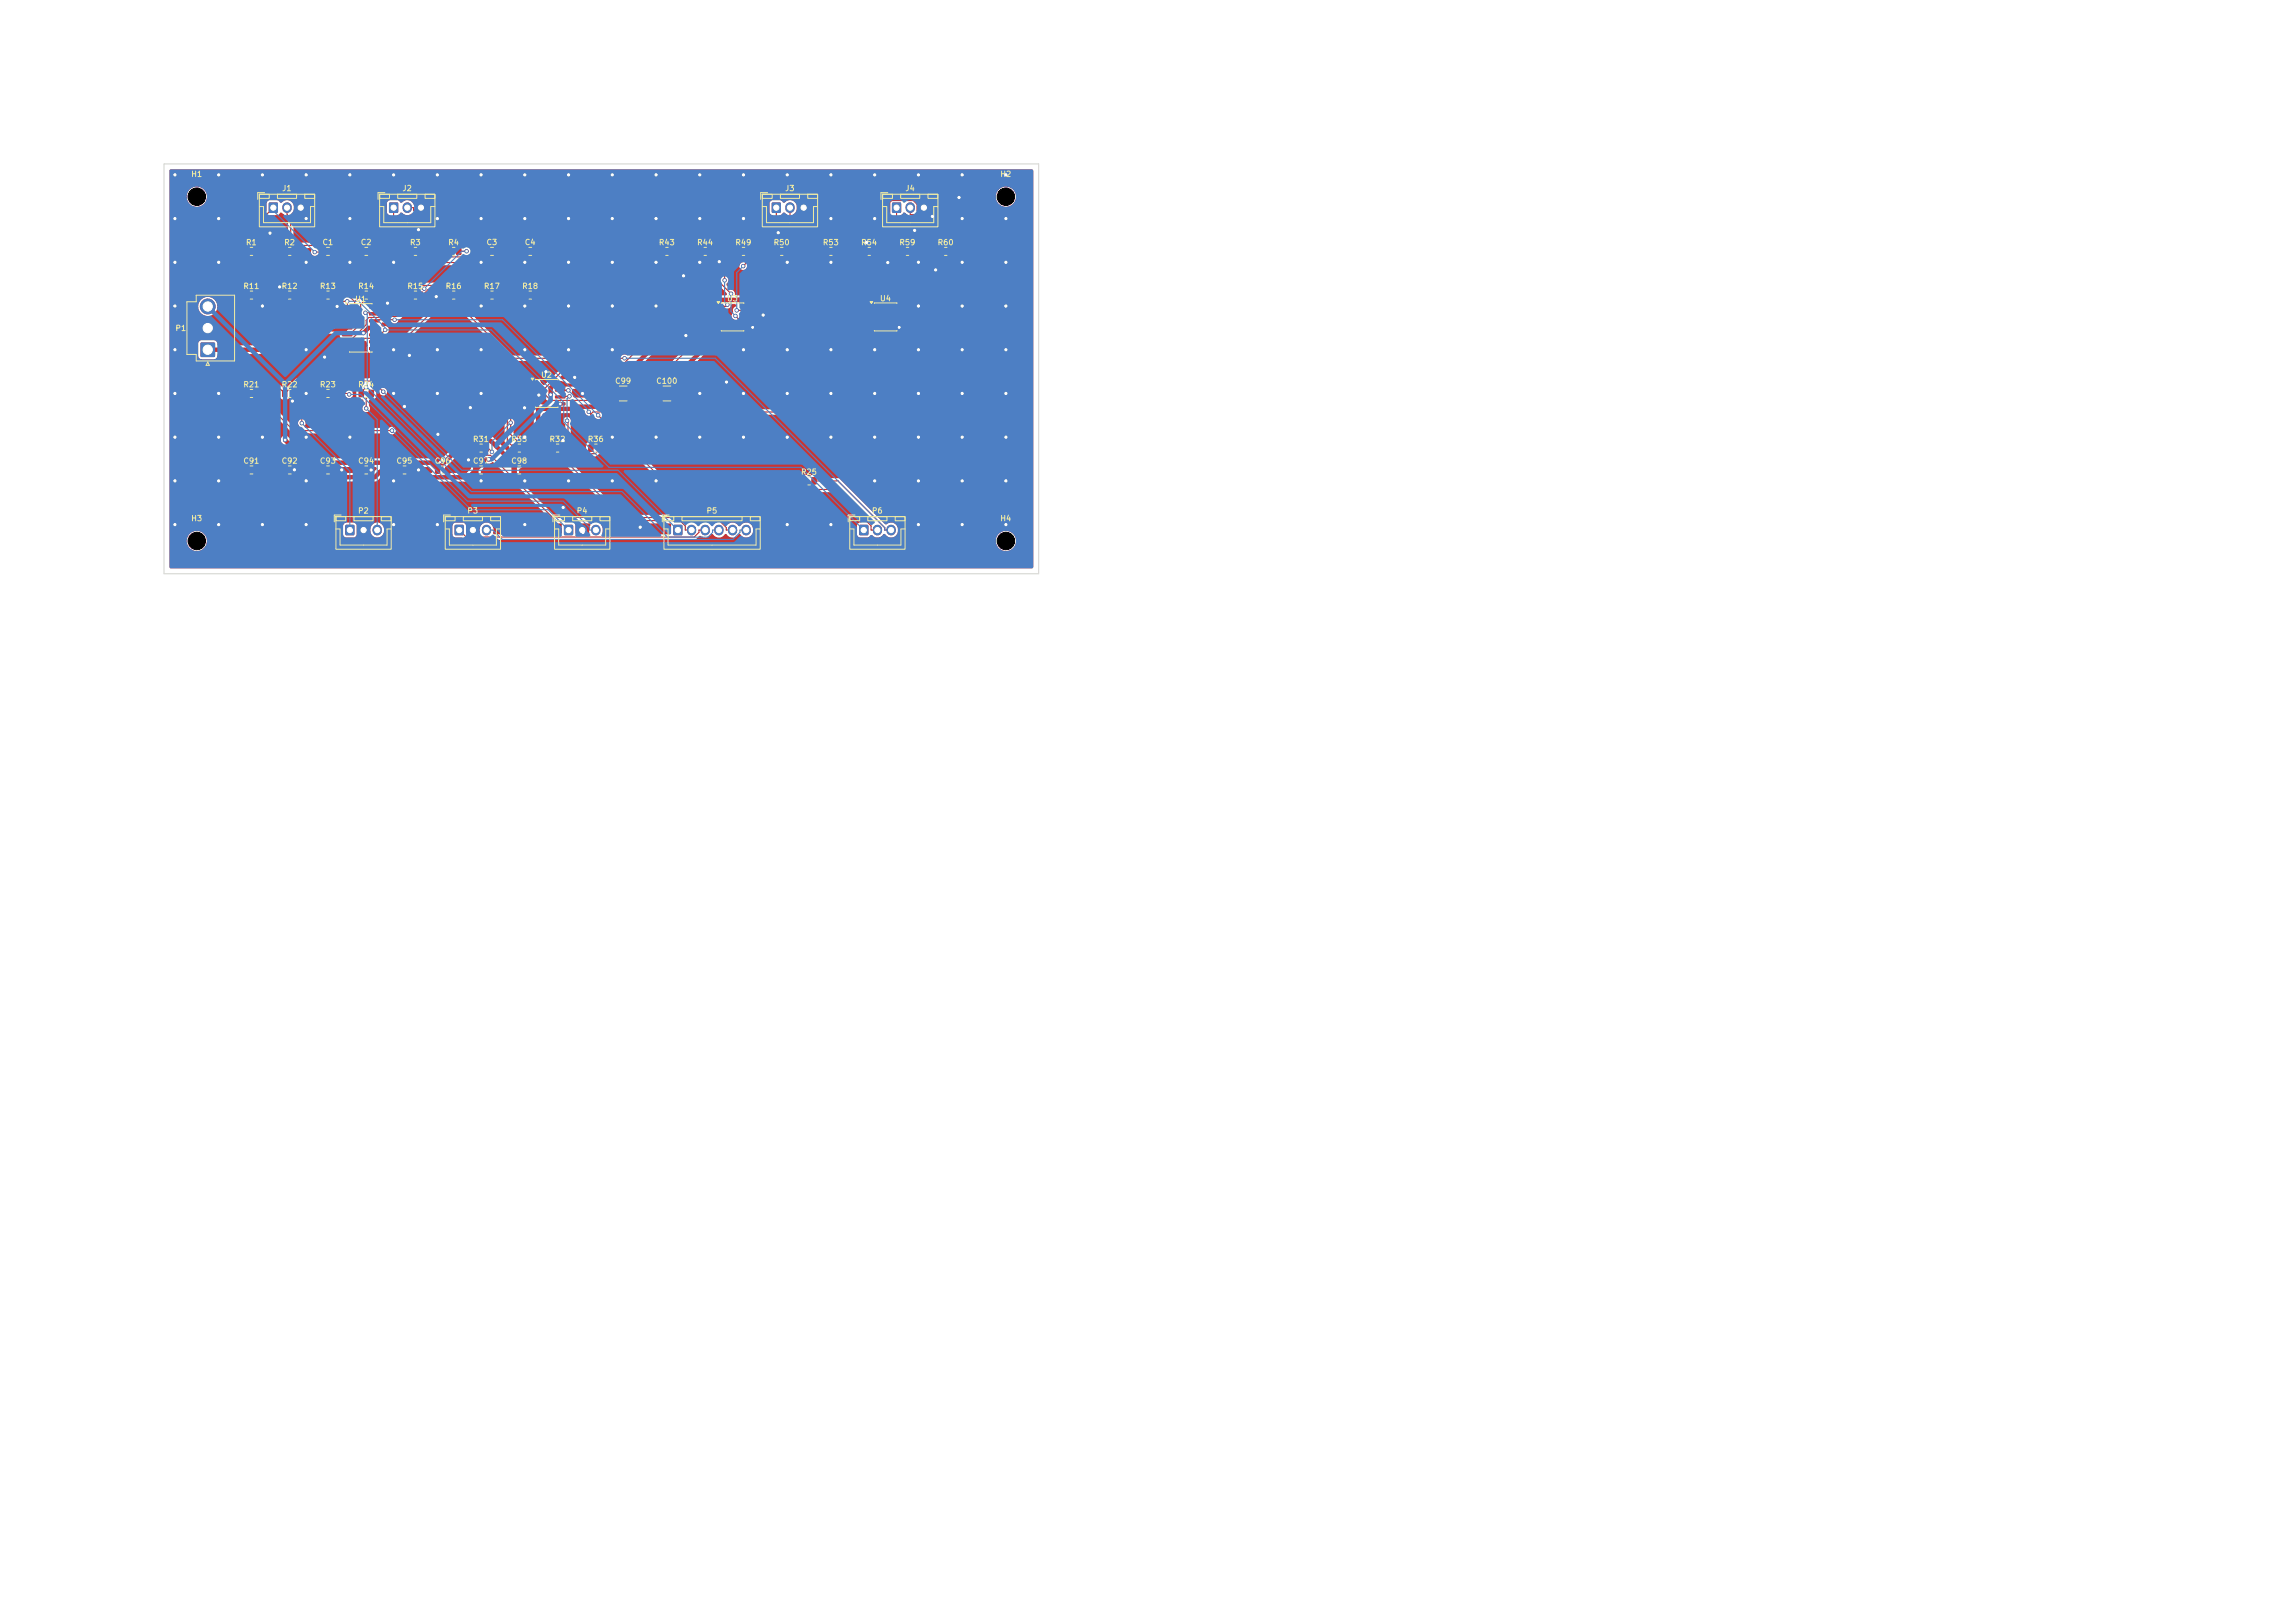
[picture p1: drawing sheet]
<svg xmlns="http://www.w3.org/2000/svg" width="420mm" height="297mm" viewBox="0 0 420 297" stroke-linecap="round" stroke-linejoin="round" font-family="sans-serif">
<defs><g id="words">
<g font-size="1" fill="#f2eda1">
<text x="34.9" y="32.6">H1</text>
<text x="51.5" y="35.2">J1</text>
<text x="73.5" y="35.2">J2</text>
<text x="143.5" y="35.2">J3</text>
<text x="165.5" y="35.2">J4</text>
<text x="182.9" y="32.6">H2</text>
<text x="44.9" y="45.1">R1</text>
<text x="51.9" y="45.1">R2</text>
<text x="58.9" y="45.1">C1</text>
<text x="65.9" y="45.1">C2</text>
<text x="74.9" y="45.1">R3</text>
<text x="81.9" y="45.1">R4</text>
<text x="88.9" y="45.1">C3</text>
<text x="95.9" y="45.1">C4</text>
<text x="120.4" y="45.1">R43</text>
<text x="127.4" y="45.1">R44</text>
<text x="134.4" y="45.1">R49</text>
<text x="141.4" y="45.1">R50</text>
<text x="150.4" y="45.1">R53</text>
<text x="157.4" y="45.1">R54</text>
<text x="164.4" y="45.1">R59</text>
<text x="171.4" y="45.1">R60</text>
<text x="44.4" y="53.1">R11</text>
<text x="51.4" y="53.1">R12</text>
<text x="58.4" y="53.1">R13</text>
<text x="65.4" y="53.1">R14</text>
<text x="74.4" y="53.1">R15</text>
<text x="81.4" y="53.1">R16</text>
<text x="88.4" y="53.1">R17</text>
<text x="95.4" y="53.1">R18</text>
<text x="64.9" y="55.5">U1</text>
<text x="132.9" y="55.4">U3</text>
<text x="160.9" y="55.4">U4</text>
<text x="32" y="60.8">P1</text>
<text x="44.4" y="71.1">R21</text>
<text x="51.4" y="71.1">R22</text>
<text x="58.4" y="71.1">R23</text>
<text x="65.4" y="71.1">R24</text>
<text x="98.9" y="69.4">U2</text>
<text x="112.4" y="70.5">C99</text>
<text x="119.9" y="70.5">C100</text>
<text x="86.4" y="81.1">R31</text>
<text x="93.4" y="81.1">R35</text>
<text x="100.4" y="81.1">R32</text>
<text x="107.4" y="81.1">R36</text>
<text x="44.4" y="85.1">C91</text>
<text x="51.4" y="85.1">C92</text>
<text x="58.4" y="85.1">C93</text>
<text x="65.4" y="85.1">C94</text>
<text x="72.4" y="85.1">C95</text>
<text x="79.4" y="85.1">C96</text>
<text x="86.4" y="85.1">C97</text>
<text x="93.4" y="85.1">C98</text>
<text x="146.4" y="87.1">R25</text>
<text x="34.9" y="95.6">H3</text>
<text x="65.4" y="94.2">P2</text>
<text x="85.4" y="94.2">P3</text>
<text x="105.4" y="94.2">P4</text>
<text x="129.1" y="94.2">P5</text>
<text x="159.4" y="94.2">P6</text>
<text x="182.9" y="95.6">H4</text>
</g>
</g></defs>
<path d="M123.2 96.1h1.6v1.8h-1.6z" fill="#c83434"/>
<path d="M126.5 96.9v.2M129 96.9v.2M131.5 96.9v.2M134 96.9v.2M136.5 96.9v.2" fill="none" stroke="#c83434" stroke-width="1.7"/>
<g fill="#c83434">
<path d="M44.6 71.4l.7-.1 .3 .2v1l-.2 .2h-.6l-.2-.2z"/>
<path d="M46.5 71.4l.7-.1 .2 .2v1l-.1 .2h-.6l-.3-.2z"/>
<path d="M44.6 45.4l.7-.1 .3 .2v.9l-.2 .3h-.6l-.2-.2z"/>
<path d="M46.5 45.4l.7-.1 .2 .2v.9l-.1 .3h-.6l-.3-.2z"/>
<path d="M86.6 85.3h.7l.2 .1v1.1l-.1 .2h-.6l-.2-.1z"/>
<path d="M88.5 85.3h.7l.2 .1v1.1l-.1 .2h-.6l-.2-.1z"/>
<path d="M100.6 81.4l.7-.1 .3 .2v1l-.2 .2h-.6l-.2-.2z"/>
<path d="M102.5 81.4l.7-.1 .2 .2v1l-.1 .2h-.6l-.3-.2z"/>
<path d="M65.6 71.4l.7-.1 .3 .2v1l-.2 .2h-.6l-.2-.2z"/>
<path d="M67.5 71.4l.7-.1 .2 .2v1l-.1 .2h-.7l-.2-.2z"/>
<path d="M141.6 45.4l.8-.1 .2 .2v.9l-.2 .3h-.6l-.2-.2z"/>
<path d="M143.5 45.4l.7-.1 .2 .2v.9l-.1 .3h-.7l-.2-.2z"/>
<path d="M95.6 53.4l.7-.1 .3 .2v1l-.2 .2h-.6l-.2-.2z"/>
<path d="M97.5 53.4l.7-.1 .2 .2v1l-.1 .2h-.6l-.3-.2z"/>
<path d="M51.6 85.3h.7l.2 .1v1.1l-.1 .2h-.6l-.2-.1z"/>
<path d="M53.5 85.3h.7l.2 .1v1.1l-.1 .2h-.6l-.2-.1z"/>
<path d="M79.6 85.3h.7l.2 .1v1.1l-.1 .2h-.6l-.2-.1z"/>
<path d="M81.5 85.3h.7l.2 .1 .1 1.1-.2 .2h-.6l-.2-.1z"/>
<path d="M65.6 53.4l.7-.1 .3 .2v1l-.2 .2h-.6l-.2-.2z"/>
<path d="M67.5 53.4l.7-.1 .2 .2v1l-.1 .2h-.7l-.2-.2z"/>
<path d="M83.2 96.1h1.6v1.8h-1.6z"/>
</g>
<path d="M86.5 96.9v.2M89 96.9v.2" fill="none" stroke="#c83434" stroke-width="1.7"/>
<g fill="#c83434">
<path d="M58.6 53.4l.8-.1 .2 .2v1l-.2 .2h-.6l-.2-.2z"/>
<path d="M60.5 53.4l.7-.1 .2 .2v1l-.1 .2h-.7l-.2-.2z"/>
<path d="M107.6 81.4l.7-.1 .3 .2v1l-.2 .2h-.6l-.2-.2z"/>
<path d="M109.5 81.4l.7-.1 .2 .2v1l-.1 .2h-.6l-.3-.2z"/>
<path d="M74.6 53.4l.7-.1 .3 .2v1l-.2 .2h-.6l-.2-.2z"/>
<path d="M76.5 53.4l.7-.1 .2 .2v1l-.1 .2h-.6l-.3-.2z"/>
<path d="M88.6 45.3h.7l.2 .1 .1 1.1-.2 .2h-.6l-.2-.1z"/>
<path d="M90.5 45.3h.7l.2 .1v1.1l-.1 .2h-.6l-.2-.1z"/>
<path d="M88.6 53.4l.7-.1 .3 .2v1l-.2 .2h-.6l-.2-.2z"/>
<path d="M90.5 53.4l.7-.1 .2 .2v1l-.1 .2h-.7l-.2-.2z"/>
<path d="M65.6 85.3h.7l.2 .1v1.1l-.1 .2h-.6l-.2-.1z"/>
<path d="M67.5 85.3h.7l.2 .1v1.1l-.1 .2h-.6l-.2-.1z"/>
<path d="M58.6 71.4l.8-.1 .2 .2v1l-.2 .2h-.6l-.2-.2z"/>
<path d="M60.5 71.4l.7-.1 .2 .2v1l-.1 .2h-.7l-.2-.2z"/>
<path d="M134.6 45.4l.7-.1 .3 .2v.9l-.2 .3h-.6l-.2-.2z"/>
<path d="M136.5 45.4l.7-.1 .2 .2v.9l-.1 .3h-.7l-.2-.2z"/>
<path d="M81.6 45.4l.7-.1 .3 .2v.9l-.2 .3h-.6l-.2-.2z"/>
<path d="M83.5 45.4l.7-.1 .2 .2v.9l-.1 .3h-.7l-.2-.2z"/>
<path d="M146.6 87.4l.8-.1 .2 .2v1l-.2 .2h-.6l-.2-.2z"/>
<path d="M148.5 87.4l.7-.1 .2 .2v1l-.1 .2h-.7l-.2-.2z"/>
<path d="M95.6 45.3h.7l.2 .1 .1 1.1-.2 .2h-.6l-.2-.1z"/>
<path d="M97.5 45.3h.7l.2 .1 .1 1.1-.2 .2h-.6l-.2-.1z"/>
<path d="M96.6 69.8h1.8l.1 .5-1.9 .1z"/>
<path d="M96.6 71.1h1.8l.1 .5-1.9 .1z"/>
<path d="M96.6 72.4l1.8-.1 .1 .5-1.9 .1z"/>
<path d="M96.6 73.6h1.8l.1 .5-1.9 .1z"/>
<path d="M101.5 73.6h1.9v.5l-1.8 .1z"/>
<path d="M101.5 72.4l1.9-.1v.5l-1.8 .1z"/>
<path d="M101.5 71.1h1.9v.5l-1.8 .1z"/>
<path d="M101.5 69.8h1.9v.5l-1.8 .1z"/>
<path d="M36.7 62.7h2.6v2.6h-2.6z"/>
</g>
<g fill="#c83434" stroke="#c83434" stroke-width=".18">
<circle cx="38" cy="60" r="1.35"/>
<circle cx="38" cy="56.1" r="1.35"/>
</g>
<g fill="#c83434">
<path d="M86.6 81.4l.8-.1 .2 .2v1l-.2 .2h-.6l-.2-.2z"/>
<path d="M88.5 81.4l.7-.1 .2 .2v1l-.1 .2h-.7l-.2-.2z"/>
<path d="M49.2 37.1h1.6v1.8h-1.6z"/>
</g>
<path d="M52.5 37.9v.2M55 37.9v.2" fill="none" stroke="#c83434" stroke-width="1.7"/>
<g fill="#c83434">
<path d="M51.6 71.4l.7-.1 .3 .2v1l-.2 .2h-.6l-.2-.2z"/>
<path d="M53.5 71.4l.7-.1 .2 .2v1l-.1 .2h-.7l-.2-.2z"/>
<path d="M103.2 96.1h1.6v1.8h-1.6z"/>
</g>
<path d="M106.5 96.9v.2M109 96.9v.2" fill="none" stroke="#c83434" stroke-width="1.7"/>
<path d="M63.2 96.1h1.6v1.8h-1.6z" fill="#c83434"/>
<path d="M66.5 96.9v.2M69 96.9v.2" fill="none" stroke="#c83434" stroke-width="1.7"/>
<g fill="#c83434">
<path d="M58.6 85.3h.7l.2 .1 .1 1.1-.2 .2h-.6l-.2-.1z"/>
<path d="M60.5 85.3h.7l.2 .1 .1 1.1-.2 .2h-.6l-.2-.1z"/>
<path d="M72.6 85.3h.7l.2 .1v1.1l-.1 .2h-.6l-.2-.1z"/>
<path d="M74.5 85.3h.7l.2 .1v1.1l-.1 .2h-.6l-.2-.1z"/>
<path d="M141.2 37.1h1.6v1.8h-1.6z"/>
</g>
<path d="M144.5 37.9v.2M147 37.9v.2" fill="none" stroke="#c83434" stroke-width="1.7"/>
<g fill="#c83434">
<path d="M81.6 53.4l.7-.1 .3 .2v1l-.2 .2h-.6l-.2-.2z"/>
<path d="M83.5 53.4l.7-.1 .2 .2v1l-.1 .2h-.7l-.2-.2z"/>
<path d="M93.6 81.4l.7-.1 .3 .2v1l-.2 .2h-.6l-.2-.2z"/>
<path d="M95.5 81.4l.7-.1 .2 .2v1l-.1 .2h-.7l-.2-.2z"/>
<path d="M120.6 45.4l.7-.1 .3 .2v.9l-.2 .3h-.6l-.2-.2z"/>
<path d="M122.5 45.4l.7-.1 .2 .2v.9l-.1 .3h-.7l-.2-.2z"/>
<path d="M163.2 37.1h1.6v1.8h-1.6z"/>
</g>
<path d="M166.5 37.9v.2M169 37.9v.2" fill="none" stroke="#c83434" stroke-width="1.7"/>
<g fill="#c83434">
<path d="M157.6 45.4l.7-.1 .3 .2v.9l-.2 .3h-.6l-.2-.2z"/>
<path d="M159.5 45.4l.7-.1 .2 .2v.9l-.1 .3h-.6l-.3-.2z"/>
<path d="M74.6 45.4l.7-.1 .3 .2v.9l-.2 .3h-.6l-.2-.2z"/>
<path d="M76.5 45.4l.7-.1 .2 .2v.9l-.1 .3h-.6l-.3-.2z"/>
<path d="M51.6 45.4l.7-.1 .3 .2v.9l-.2 .3h-.6l-.2-.2z"/>
<path d="M53.5 45.4l.7-.1 .2 .2v.9l-.1 .3h-.7l-.2-.2z"/>
<path d="M44.6 85.3h.7l.2 .1v1.1l-.1 .2h-.6l-.2-.1z"/>
<path d="M46.5 85.3h.7l.2 .1v1.1l-.1 .2h-.6l-.2-.1z"/>
<path d="M127.6 45.4l.7-.1 .3 .2v.9l-.2 .3h-.6l-.2-.2z"/>
<path d="M129.5 45.4l.7-.1 .2 .2v.9l-.1 .3h-.6l-.3-.2z"/>
<path d="M158.6 55.8h1.8l.1 .5-1.9 .1z"/>
<path d="M158.6 57.1h1.8l.1 .5-1.9 .1z"/>
<path d="M158.6 58.4l1.8-.1 .1 .5-1.9 .1z"/>
<path d="M158.6 59.6h1.8l.1 .5-1.9 .1z"/>
<path d="M163.5 59.6h1.9v.5l-1.8 .1z"/>
<path d="M163.5 58.4l1.9-.1v.5l-1.8 .1z"/>
<path d="M163.5 57.1h1.9v.5l-1.8 .1z"/>
<path d="M163.5 55.8h1.9v.5l-1.8 .1z"/>
<path d="M62.6 55.9h1.8l.1 .5-1.9 .1z"/>
<path d="M62.6 57.2h1.8l.1 .5h-1.9z"/>
<path d="M62.6 58.5l1.8-.1 .1 .5-1.9 .1z"/>
<path d="M62.6 59.7h1.8l.1 .5-1.9 .1z"/>
<path d="M62.6 61h1.8l.1 .5-1.9 .1z"/>
<path d="M62.6 62.3h1.8l.1 .4-1.9 .1z"/>
<path d="M62.6 63.6l1.8-.1 .1 .5-1.9 .1z"/>
<path d="M67.5 63.6l1.9-.1v.5l-1.8 .1z"/>
<path d="M67.5 62.3h1.9v.4l-1.8 .1z"/>
<path d="M67.5 61h1.9v.5l-1.8 .1z"/>
<path d="M67.5 59.7h1.9v.5l-1.8 .1z"/>
<path d="M67.5 58.5l1.9-.1v.5l-1.8 .1z"/>
<path d="M67.5 57.2h1.9v.5h-1.8z"/>
<path d="M67.5 55.9h1.9v.5l-1.8 .1z"/>
<path d="M112 70.7h.8l.3 .1v2.3l-.2 .2-.7 .1-.2-.2z"/>
<path d="M115 70.7h.8l.2 .1v2.3l-.1 .2-.8 .1-.2-.2z"/>
<path d="M58.6 45.3h.7l.2 .1 .1 1.1-.2 .2h-.6l-.2-.1z"/>
<path d="M60.5 45.3h.7l.2 .1 .1 1.1-.2 .2h-.6l-.2-.1z"/>
<path d="M150.6 45.4l.7-.1 .3 .2v.9l-.2 .3h-.6l-.2-.2z"/>
<path d="M152.5 45.4l.7-.1 .2 .2v.9l-.1 .3h-.7l-.2-.2z"/>
<path d="M157.2 96.1h1.6v1.8h-1.6z"/>
</g>
<path d="M160.5 96.9v.2M163 96.9v.2" fill="none" stroke="#c83434" stroke-width="1.7"/>
<g fill="#c83434">
<path d="M93.6 85.3h.7l.2 .1 .1 1.1-.2 .2h-.6l-.2-.1z"/>
<path d="M95.5 85.3h.7l.2 .1v1.1l-.1 .2h-.6l-.2-.1z"/>
<path d="M71.2 37.1h1.6v1.8h-1.6z"/>
</g>
<path d="M74.5 37.9v.2M77 37.9v.2" fill="none" stroke="#c83434" stroke-width="1.7"/>
<g fill="#c83434">
<path d="M120 70.7h.8l.3 .1v2.3l-.2 .2-.7 .1-.2-.2z"/>
<path d="M123 70.7h.8l.2 .1v2.3l-.1 .2-.7 .1-.3-.2z"/>
<path d="M44.6 53.4l.7-.1 .3 .2v1l-.2 .2h-.6l-.2-.2z"/>
<path d="M46.5 53.4l.7-.1 .2 .2v1l-.1 .2h-.6l-.3-.2z"/>
<path d="M65.6 45.3h.7l.2 .1v1.1l-.1 .2h-.6l-.2-.1z"/>
<path d="M67.5 45.3h.7l.2 .1v1.1l-.1 .2h-.6l-.2-.1z"/>
<path d="M164.6 45.4l.7-.1 .3 .2v.9l-.2 .3h-.6l-.2-.2z"/>
<path d="M166.5 45.4l.7-.1 .2 .2v.9l-.1 .3h-.7l-.2-.2z"/>
<path d="M130.6 55.8h1.8l.1 .5-1.9 .1z"/>
<path d="M130.6 57.1h1.8l.1 .5-1.9 .1z"/>
<path d="M130.6 58.4l1.8-.1 .1 .5-1.9 .1z"/>
<path d="M130.6 59.6h1.8l.1 .5-1.9 .1z"/>
<path d="M135.5 59.6h1.9v.5l-1.8 .1z"/>
<path d="M135.5 58.4l1.9-.1v.5l-1.8 .1z"/>
<path d="M135.5 57.1h1.9v.5l-1.8 .1z"/>
<path d="M135.5 55.8h1.9v.5l-1.8 .1z"/>
<path d="M51.6 53.4l.7-.1 .3 .2v1l-.2 .2h-.6l-.2-.2z"/>
<path d="M53.5 53.4l.7-.1 .2 .2v1l-.1 .2h-.7l-.2-.2z"/>
<path d="M171.6 45.4l.7-.1 .3 .2v.9l-.2 .3h-.6l-.2-.2z"/>
<path d="M173.5 45.4l.7-.1 .2 .2v.9l-.1 .3h-.7l-.2-.2z"/>
</g>
<g fill="#c83434" stroke="#c83434" stroke-width=".18">
<circle cx="70.1" cy="71.7" r=".3"/>
<circle cx="66.8" cy="57.2" r=".3"/>
<circle cx="66.9" cy="70.9" r=".3"/>
<circle cx="71.7" cy="78.8" r=".3"/>
<circle cx="57.6" cy="46.1" r=".3"/>
<circle cx="89.4" cy="84" r=".3"/>
<circle cx="100.7" cy="72.2" r=".3"/>
<circle cx="112" cy="64" r=".4"/>
<circle cx="168" cy="96" r=".4"/>
<circle cx="160" cy="88" r=".4"/>
<circle cx="128" cy="32" r=".4"/>
<circle cx="80" cy="72" r=".4"/>
<circle cx="99.9" cy="68" r=".4"/>
<circle cx="96" cy="40" r=".4"/>
<circle cx="48" cy="56" r=".4"/>
<circle cx="56" cy="40" r=".4"/>
<circle cx="112" cy="48" r=".4"/>
<circle cx="184" cy="48" r=".4"/>
<circle cx="102.5" cy="73.9" r=".3"/>
<circle cx="184" cy="56" r=".4"/>
<circle cx="112" cy="40" r=".4"/>
<circle cx="56" cy="48" r=".4"/>
<circle cx="96" cy="88" r=".4"/>
<circle cx="86" cy="74.6" r=".4"/>
<circle cx="88" cy="48" r=".4"/>
<circle cx="139.6" cy="57.7" r=".4"/>
<circle cx="70.9" cy="55.5" r=".4"/>
<circle cx="144" cy="96" r=".4"/>
<circle cx="32" cy="64" r=".4"/>
<circle cx="162.4" cy="48" r=".4"/>
<circle cx="176" cy="40" r=".4"/>
<circle cx="152" cy="64" r=".4"/>
<circle cx="152" cy="72" r=".4"/>
<circle cx="168" cy="64" r=".4"/>
<circle cx="136" cy="64" r=".4"/>
<circle cx="96" cy="48" r=".4"/>
<circle cx="88" cy="32" r=".4"/>
<circle cx="158.5" cy="44.4" r=".4"/>
<circle cx="144" cy="48" r=".4"/>
<circle cx="79.8" cy="54.3" r=".4"/>
<circle cx="48" cy="32" r=".4"/>
<circle cx="106.6" cy="97.4" r=".4"/>
<circle cx="40" cy="72" r=".4"/>
<circle cx="103" cy="92.9" r=".4"/>
<circle cx="164.5" cy="59.9" r=".3"/>
<circle cx="72" cy="64" r=".4"/>
<circle cx="176" cy="48" r=".4"/>
<circle cx="67.9" cy="86" r=".4"/>
<circle cx="53.5" cy="73.4" r=".4"/>
<circle cx="112" cy="32" r=".4"/>
<circle cx="96" cy="96" r=".4"/>
<circle cx="104" cy="56" r=".4"/>
<circle cx="80" cy="40" r=".4"/>
<circle cx="112" cy="56" r=".4"/>
<circle cx="32" cy="48" r=".4"/>
<circle cx="88" cy="40" r=".4"/>
<circle cx="144" cy="72" r=".4"/>
<circle cx="176" cy="96" r=".4"/>
<circle cx="170.6" cy="39.6" r=".4"/>
<circle cx="184" cy="64" r=".4"/>
<circle cx="132.9" cy="69.9" r=".4"/>
<circle cx="56" cy="72" r=".4"/>
<circle cx="48" cy="80" r=".4"/>
<circle cx="176" cy="88" r=".4"/>
<circle cx="32" cy="72" r=".4"/>
<circle cx="104" cy="32" r=".4"/>
<circle cx="32" cy="40" r=".4"/>
<circle cx="105.1" cy="69.1" r=".4"/>
<circle cx="106.6" cy="72" r=".4"/>
<circle cx="40" cy="32" r=".4"/>
<circle cx="184" cy="40" r=".4"/>
<circle cx="112" cy="88" r=".4"/>
<circle cx="32" cy="32" r=".4"/>
<circle cx="152" cy="96" r=".4"/>
<circle cx="168" cy="88" r=".4"/>
<circle cx="137.7" cy="59.9" r=".3"/>
<circle cx="175.4" cy="36.1" r=".4"/>
<circle cx="32" cy="56" r=".4"/>
<circle cx="40" cy="96" r=".4"/>
<circle cx="49.4" cy="42.7" r=".4"/>
<circle cx="136" cy="40" r=".4"/>
<circle cx="152" cy="40" r=".4"/>
<circle cx="98.6" cy="72.3" r=".4"/>
<circle cx="59.4" cy="65.3" r=".4"/>
<circle cx="160" cy="80" r=".4"/>
<circle cx="184" cy="88" r=".4"/>
<circle cx="131.6" cy="47.9" r=".4"/>
<circle cx="142.4" cy="42.6" r=".4"/>
<circle cx="104" cy="88" r=".4"/>
<circle cx="160" cy="72" r=".4"/>
<circle cx="56" cy="80" r=".4"/>
<circle cx="88" cy="72" r=".4"/>
<circle cx="184" cy="96" r=".4"/>
<circle cx="184" cy="72" r=".4"/>
<circle cx="61.7" cy="56.1" r=".4"/>
<circle cx="96" cy="64" r=".4"/>
<circle cx="160" cy="64" r=".4"/>
<circle cx="64" cy="80" r=".4"/>
<circle cx="168" cy="56" r=".4"/>
<circle cx="85.7" cy="84.2" r=".4"/>
<circle cx="120" cy="40" r=".4"/>
<circle cx="168" cy="80" r=".4"/>
<circle cx="64" cy="32" r=".4"/>
<circle cx="40" cy="80" r=".4"/>
<circle cx="120" cy="56" r=".4"/>
<circle cx="48" cy="96" r=".4"/>
<circle cx="160" cy="40" r=".4"/>
<circle cx="32" cy="96" r=".4"/>
<circle cx="56" cy="64" r=".4"/>
<circle cx="120" cy="88" r=".4"/>
<circle cx="125" cy="50.5" r=".4"/>
<circle cx="171.1" cy="49.4" r=".4"/>
<circle cx="104" cy="40" r=".4"/>
<circle cx="56" cy="88" r=".4"/>
<circle cx="32" cy="80" r=".4"/>
<circle cx="74.9" cy="65" r=".4"/>
<circle cx="144" cy="80" r=".4"/>
<circle cx="74" cy="74.4" r=".4"/>
<circle cx="80" cy="64" r=".4"/>
<circle cx="72" cy="88" r=".4"/>
<circle cx="112" cy="80" r=".4"/>
<circle cx="103" cy="80.6" r=".4"/>
<circle cx="96" cy="74.6" r=".4"/>
<circle cx="72" cy="48" r=".4"/>
<circle cx="168" cy="72" r=".4"/>
<circle cx="117.1" cy="96.5" r=".4"/>
<circle cx="88" cy="88" r=".4"/>
<circle cx="144" cy="64" r=".4"/>
<circle cx="40" cy="40" r=".4"/>
<circle cx="128" cy="40" r=".4"/>
<circle cx="64" cy="48" r=".4"/>
<circle cx="168" cy="48" r=".4"/>
<circle cx="128" cy="48" r=".4"/>
<circle cx="80.1" cy="79.5" r=".4"/>
<circle cx="167.3" cy="42.2" r=".4"/>
<circle cx="176" cy="32" r=".4"/>
<circle cx="152" cy="48" r=".4"/>
<circle cx="80" cy="96" r=".4"/>
<circle cx="76.6" cy="86" r=".4"/>
<circle cx="136" cy="72" r=".4"/>
<circle cx="62.5" cy="86" r=".4"/>
<circle cx="88" cy="56" r=".4"/>
<circle cx="176" cy="64" r=".4"/>
<circle cx="136" cy="80" r=".4"/>
<circle cx="152" cy="32" r=".4"/>
<circle cx="80" cy="32" r=".4"/>
<circle cx="32" cy="88" r=".4"/>
<circle cx="168" cy="32" r=".4"/>
<circle cx="120" cy="32" r=".4"/>
<circle cx="176" cy="80" r=".4"/>
<circle cx="104" cy="48" r=".4"/>
<circle cx="128" cy="80" r=".4"/>
<circle cx="120" cy="48" r=".4"/>
<circle cx="40" cy="48" r=".4"/>
<circle cx="56" cy="96" r=".4"/>
<circle cx="96" cy="56" r=".4"/>
<circle cx="136" cy="32" r=".4"/>
<circle cx="152" cy="80" r=".4"/>
<circle cx="72" cy="72" r=".4"/>
<circle cx="40" cy="88" r=".4"/>
<circle cx="51.1" cy="52.5" r=".4"/>
<circle cx="64" cy="40" r=".4"/>
<circle cx="96" cy="80" r=".4"/>
<circle cx="53.9" cy="86" r=".4"/>
<circle cx="96" cy="32" r=".4"/>
<circle cx="144" cy="32" r=".4"/>
<circle cx="176" cy="56" r=".4"/>
<circle cx="184" cy="32" r=".4"/>
<circle cx="72" cy="96" r=".4"/>
<circle cx="72" cy="32" r=".4"/>
<circle cx="76.5" cy="42" r=".4"/>
<circle cx="176" cy="72" r=".4"/>
<circle cx="56" cy="32" r=".4"/>
<circle cx="128" cy="72" r=".4"/>
<circle cx="184" cy="80" r=".4"/>
<circle cx="104" cy="64" r=".4"/>
<circle cx="88" cy="64" r=".4"/>
<circle cx="120" cy="80" r=".4"/>
<circle cx="160" cy="32" r=".4"/>
<circle cx="125.5" cy="61.4" r=".4"/>
<circle cx="104.2" cy="72.5" r=".3"/>
<circle cx="103.7" cy="77" r=".3"/>
<circle cx="67" cy="74.7" r=".3"/>
<circle cx="135.9" cy="48.7" r=".3"/>
<circle cx="134.8" cy="56.8" r=".3"/>
<circle cx="52.2" cy="80.5" r=".3"/>
<circle cx="66.5" cy="60.9" r=".3"/>
<circle cx="107.7" cy="75.4" r=".3"/>
<circle cx="104" cy="71.4" r=".3"/>
<circle cx="77.6" cy="52.8" r=".3"/>
<circle cx="85.3" cy="46" r=".3"/>
<circle cx="63.9" cy="72.2" r=".3"/>
<circle cx="133.1" cy="55.8" r=".3"/>
<circle cx="132.5" cy="51.3" r=".3"/>
<circle cx="72.2" cy="58.5" r=".3"/>
<circle cx="109.4" cy="76" r=".3"/>
<circle cx="114.2" cy="65.6" r=".3"/>
<circle cx="90" cy="82.7" r=".3"/>
<circle cx="93.4" cy="77.4" r=".3"/>
<circle cx="55.2" cy="77.4" r=".3"/>
<circle cx="134.5" cy="57.8" r=".3"/>
<circle cx="133.7" cy="53.7" r=".3"/>
<circle cx="70.4" cy="60.4" r=".3"/>
<circle cx="63.5" cy="55.1" r=".3"/>
</g>
<g fill="none" stroke="#c83434" stroke-width=".2">
<path d="M50 38l-4.9 4.9v3.1M52.5 38v1.3l.7 .7v4.9M72 38v2.9l4.1 4.1M74.5 38h1.2v.5l6.4 6.4M142 38v2.9l-5.1 5.1M144.5 38v7.4l-.6 .6M164 38v5.1l2.9 2.9M166.5 38v1.3h.7l6.7 6.7M46.9 46l4.1 4.1h4.2l3.9 3.9M46.9 54l1 1h5l1-1 3.5 3.5h6.1M52.1 54l1-1.1h2.4l2.2 2.2h5.8M53.2 44.9h11.8l1.1 1.1"/>
<path d="M53.2 44.9l-1.1 1.1M53.9 46l-1 1h-3.4l-2-2h-1.1l-.4 .4v7.7l-.9 .9M59 46l-.1 .1h-1.3M60.9 54h2.8l1.2 1.2M63.5 55.1v.1M63.5 55.2v1M64.9 55.2v2.6l-1 .9h-.4M66.1 54l-1.2 1.2M66.8 57.2h1.7M68.5 56.2v1.3M72.2 58.5h-3.5l-.2 .2M76.1 45h1.7l2 2h8.2l1-1"/>
<path d="M76.1 45l-1 1M76.9 46l2.1 2h4.1l6 6M77.6 52.8h-1.3l-1.2 1.2M82.1 44.9h12.9l1 1.1M82.1 44.9v1.1M83.9 54l-1-1h-4.6l-1 1h-.4l-3.9 3.9h-2.1l-.2 .2h-3.2l-.5 .5v.8l-3.1 3.1h-.4M85.3 46h-1.4M96.1 54h-5.2l-1 1h-2.4l-2.8-2.8h-16.6l-1.1 1.2v1.3l-1 1v3.5l-2.1 2.1h-.4M121.1 46v13.6l-8 8h-10l-3.6 3.7M122.9 46l1.1 1h5.3M128.1 46l1-1h6.5l.4 .4v1.2l.5 .4M129.3 47v2.3l4.4 4.4"/>
<path d="M129.9 46v.4l-.6 .6M131.5 58.6h-.4l-15 15.1h-7.5l-.5-.4h-7.3l-1.3-1.3v-.7M133.1 55.8l-.4 .3h-1.2v1.3M133.7 53.7h.1M134.5 57.8l.8 .8h1.2M134.8 56.8h1.1l.6 .6M134.8 56.8h.1M135.1 46l-2.6 2.5v2.8M136.5 47v1.2l-.6 .5M142.1 46l-1.1 1h-4.5M151.1 46l9.7-9.7h8.3l6.1 6.1v9l-9.6 9.6h-4.8M152.9 46l1 1h5"/>
<path d="M158.1 46l1-1h1.5l2.1 2h8.3l1.1-1M158.9 47l6.9 6.9v3.8l-.9 .9h-.4M159.5 58.6h.4l.9 1v1.4M159.9 46l-1 1M165.1 46l-2.3-2.3v-6.6l.3-.4h4l.6 .7v1.1l5.9 5.8h.2l.9 1v6l-9.3 9.2h-2.1l-3.2-3.1h-.6v-1.3M166.2 47v11.5l-.7 .7h-2l-.3-.2v-.7l.9-.9h.4M46.9 72l6.8 6.8h18M53.9 72l1.3 1.3v4.1M60.9 72h2.8l.2 .2M63.5 63.8h.7l1.9-1.9h8.1l7.9-7.9 11.5 11.6h20.6M66.1 71.8l-.8-.8h-5.2l-1 1M66.1 71.8v.2"/>
<path d="M66.9 70.9l-.8 .9M67.9 72l-.9 .9v1.8M68.2 69.7h-13.9l-2.2 2.3-1-1h-5l-1 1M68.2 69.7l1.9 2M68.5 62.5v1.3l-.3 .3v5.6M70.4 60.4l-.9 .9h-1M97.5 71.4h-.4l-3.7 3.7v4.4l2.5 2.5M99.5 71.3l-1.2-1.2h-1.1l-4.4 4.4v6.2l1.3 1.3M102.5 71.4h1.5M103.7 77l.2 .2v3.8M104.2 72.5h-1.6l-.1 .1M107.7 75.4l.4 .4"/>
<path d="M108.1 75.8v6.2M109.4 76l12 12h25.7l1.6 1.6h4l6.6 6.6v.8h1.2M160.8 61l-14.4 14.4h-37.9l-.4 .4M84 97l1.3 1.3h41.7l.8-.9v-.4h1.2M87.1 82l1.3 1.3h1.3l12 12h22.7l.9 .9v.8h1.2M88.9 82h.4l.7 .7M101.1 82l12.7 12.7h17.2l1.8 1.8v.5h1.2M103.9 81l2 2h3l1-1M103.9 81l-1 1M108.1 82h.1M148.9 88h4.4l8.5 8.6v.4h1.2"/>
</g>
<g fill="none" stroke="#c83434" stroke-width=".8">
<path d="M131.5 59.9l.2 .2v.7M159.5 59.9l-.9 .9h-26.9M164.5 56.1l-.9-.9h-26.2l-.9 .9-1.3-1.2h-7.1l-15.6 15.6v1.5M43.9 64v20.9l2.4 2.4h8.3l1-1M51 60.4l-3.6 3.6h-9.4M68.5 60h-1.1l-.9 .9M97.5 73.9l.9 .9M98.4 74.8v6.6l-3.5 3.6h-.9M102.5 70.1h-.9l-.9 .9v1.2M131.7 60.8l-13.6 13.6h-12.3l-.3 .4h-7.1M52.2 80.5l.8 .9v3.3M53 84.7h11.7l1.3 1.2"/>
<path d="M53 84.7l-.9 .9v.4M55.6 86.3h.1M59 86.1l1.3 1.2h8.3l1-1M59 86.1l-.2 .2h-3.2M59 86v.1M66 85.9l.1 .1M69.6 86.3h.1M73 86v.1M73 86.1l-.2 .2h-3.2M80 85.9l-1.1-1.2h-11.6l-1.3 1.2M80 85.9v.1M89.4 84h-.4l-3.3 3.3h-11.4l-1.3-1.2"/>
<path d="M94 85l-4.2-4.3h-4.6l-5.2 5.2M94 85v1"/>
</g>
<path d="M63.5 60l-.3 .4h-12.2M102.5 70.1l.3 .4h9.7" fill="none" stroke="#c83434" stroke-width=".6"/>
<path d="M136.5 59.9h1.2" fill="none" stroke="#c83434" stroke-width=".25"/>
<g fill="#c83434">
<path d="M105.3 95.8h2.5a.33 .33 0 0 1 .2 .3 .33 .33 0 0 1-.2 .3v1.2l-.2 .2h-2.2l-.1-.3z"/>
<path d="M99.3 75.7l6.2-.1 .7-.4 .7 .1 .3 .5 .4 .4v4.6l-.4 .5v1l-.2 .2h-.9l-1.7-1.7v-3.6a.74 .74 0 0 0-.5-.9 .74 .74 0 0 0-.9 .5 .74 .74 0 0 0 .4 .9v3l-.2 .2h-.8a.46 .46 0 0 1-.8 0h-.9l-.4 .2-.1 .4v1.1l.1 .3 .4 .2 .9 .1 11.1 11.1v.4l-10.8 .1-7.4-7.4v-.2l.4-.6 .1-.8 .4-.2 3.8-4z"/>
<path d="M74 85.5h4.4l.7 .5v.3l-.2 .2h-4.2l-.7-.6z"/>
<path d="M85.5 81.6h.6l.1 1 .2 .4 1.1 .1 .5 .6v.2l-1 1a.84 .84 0 0 0-.9 .9l-.8 .7h-4.1l-.2-.2v-.3z"/>
<path d="M44.8 73.2l.8-.1 .4-.3 .5 .3 .9 .1 6 6 .2 .1h17.6a.72 .72 0 0 0 1-.1 .72 .72 0 0 0-.1-1 .72 .72 0 0 0-1 .1h-15.3a.41 .41 0 0 1 .1-.7l-.2-.7v-3.7l-.9-1v-.9l-.6-.5 .1-.3 .4-.3 4.9 .1 .2 .2-.2 .3-1 .1-.4 .6v1.1l.1 .3 .4 .2h.9a.45 .45 0 0 1 .8 0h.9l.3-.1 .3-.5h1.2a.83 .83 0 0 0 1.4-.1v-.4a.28 .28 0 0 1 0-.3 .28 .28 0 0 1 .2-.2l.5 .1 .1 1.3 .3 .2h.7l.2 .2v.9a.72 .72 0 0 0 .1 1.1 .72 .72 0 0 0 1-.1 .72 .72 0 0 0-.1-1.1l.1-.9 .8-.1 .4-.4v-1a.32 .32 0 0 1 .4-.2 .32 .32 0 0 1 .2 .4 .72 .72 0 0 0 .9 .4 .72 .72 0 0 0 .5-.8 .72 .72 0 0 0-.8-.6l-1.3-1.5v-4.6l.1-.3h.6l.3-.1 .1-.3v-.6a.86 .86 0 0 1 .3-1.1h4.1l.3-.1 7.1-7.1 .8-.1 11.1 10.9 19.8 .1 .2 .2-.8 .8h-9.7l-3.5 3.4-.5-.4-.2-.4-.3-.3h-1.8l-.4 .2-.2 .9-3.7 3.7-.1 .2v6.4l.9 1v.6l-.2 .2-.3-.1-2.7-2.6h-4.9l-.4 .2-4.6 4.5h-.1l-.6-.5-.5-.2h-11.7l-.4 .2-.8 .6-.8-.7-.4-.1-10.8-.1-.2-.2v-2.4l-1.2-1.3a.8 .8 0 0 0-1 .1 .8 .8 0 0 0-.1 1l.7 .7v2.5l-1 1.1-.1 1.2h-4.3l-.8-.6a.86 .86 0 0 0-.8-1l-.5-.4z"/>
<path d="M53 85.8l.5-.3h1.2l.2 .2-.8 .8h-1l-.1-.2z"/>
<path d="M60 85.5h4.3l.8 .8-.3 .2h-4.1l-.7-.6z"/>
<path d="M67.5 85.5h1.2l.2 .2-.7 .8h-1.1l-.1-.4z"/>
<path d="M94.8 74.4l.9-.9a.25 .25 0 0 1 .3-.1 .25 .25 0 0 1 .1 .3l.2 .7 .8 .2 .5 .7v5.7l-.4 .5a.54 .54 0 0 1-.6-.5l-1.1-.1-1.6-1.6v-1.4l.2-.6-.2-.5v-1.4z"/>
<path d="M47.9 71.6l3-.1 .3 .3v.8l.2 .4 .4 .1h.8a.45 .45 0 0 1 .8 0h.9l.4 .4v3.4a1.25 1.25 0 0 0 0 1.2l-.2 .2-.7-.1-5.9-5.9z"/>
<path d="M119.2 74.5l.7-.7 1.1-.1 .3-.1 .2-.4 .1-1.1 10.4-10.5h26.7a.29 .29 0 0 1 .4 0 .29 .29 0 0 1 0 .4l-12.9 12.9h-26.8l-.3-.2z"/>
<path d="M96.4 72.8l.7-.7h1.3a.39 .39 0 0 1 .4-.1 .39 .39 0 0 1 .3 .3l1.3 1.3v.3l-1.3 .1-.5-.7-1-.2-1.1 .1-.2-.2z"/>
<path d="M104.7 71.2h6.6l.2 .2v1.5l-.2 .3h-2.4l-.7-.4h-3.1l-.2-.2-.1-.3a1.06 1.06 0 0 1-.1-1.1z"/>
<path d="M128.4 55.7h1.6l.1 .1 .1 .6a.58 .58 0 0 1-.1 .8l.1 .4a.55 .55 0 0 1 0 .8l-.1 .6-14.2 14.1h-2.3v-2.5z"/>
<path d="M44.8 64.9l2.9-.2 3.8-3.6h10.4l.2 .1 .1 .4a.58 .58 0 0 1-.1 .7l.1 .5a.58 .58 0 0 1-.1 .8l.1 .5 .2 .3 2 .1a.72 .72 0 0 0 .6-.8l1.3-1.3h.6l.2 .4a.58 .58 0 0 1 0 .8 .85 .85 0 0 0 .5 1l.1 4.4-.2 .2h-13.2l-1.9 1.7h-.7l-.6-.4-5.3 .1a.71 .71 0 0 1-1 .1z"/>
<path d="M102.5 68.9l1-.8h9.6a.25 .25 0 0 1 .3 .1 .25 .25 0 0 1-.1 .3l-1.3 1.3h-8l-.6-.4-.8-.1z"/>
<path d="M69.8 59.1l1.8-.1a.84 .84 0 0 0 .9 .2 .84 .84 0 0 0 .5-.8l.3-.1 3.1-3.1 .8-.1a.88 .88 0 0 0 .7-1l.7-.6h2.3l.3 .2-.1 .6-7.1 7-3 .1a.3 .3 0 0 1-.3-.3 .3 .3 0 0 1 .3-.3 .76 .76 0 0 0-.1-1 .76 .76 0 0 0-1-.1l-.2-.3z"/>
<path d="M132.8 56.6l.2-.1a.86 .86 0 0 0 .8-.7l.6-.1a.3 .3 0 0 1 .3 .3 .3 .3 0 0 1-.4 .2 .92 .92 0 0 0-.2 1 .78 .78 0 0 0-.2 .9 .78 .78 0 0 0 .7 .5l.9 .7h2.1l.2-.4-.1-.9 .2-.8a.91 .91 0 0 1 .2-1.2h19.8l.2 .1 .1 .3a.58 .58 0 0 1-.1 .8l.1 .4a.58 .58 0 0 1-.1 .8v.4a.92 .92 0 0 1-.2 1.2h-24.8a.99 .99 0 0 1-.2-1.2v-.5a.58 .58 0 0 1 0-.7z"/>
<path d="M121.7 47l.3-.2 .5 .3h.8l.6 .4 4.7 .1 .2 .2 .1 1.8 4.1 4.2-.3 .3h-4.9l-5.8 5.7a.25 .25 0 0 1-.3 .1 .25 .25 0 0 1-.1-.3z"/>
<path d="M166.8 47.6l4.3-.1 .6-.4h.9a.45 .45 0 0 1 .8 0h.7l.1 .2v3.7l-7.2 7.2-.3-.2z"/>
<path d="M68.3 52.8l5.8-.1a.42 .42 0 0 1 .1 .7v1.2l.1 .3a.47 .47 0 0 1 .4 .6l-1.9 1.9h-2l-.7 .2-.2-.3a.82 .82 0 0 1 0-.9l-.1-.5-.2-.3-2-.1a.31 .31 0 0 1-.3-.2 .31 .31 0 0 1 .2-.4v-1.3z"/>
<path d="M54.9 53.5h.5l2.1 2.1h4.4l.2 .2v.6a.35 .35 0 0 1-.1 .6l-4.4-.1-2.7-2.6z"/>
<path d="M46.6 47.2h.8l3.4 3.4h4.2l3.1 3.1 .1 .7-.2 .1h-.3l-2-2-2.6-.1-.6 .5-1.1 .1-.2 .4v.9l-.2 .2h-2.9l-.3-.3-.1-1.1-.3-.2h-.7l-.2-.2z"/>
<path d="M160.9 46.3h.4l1.2 1.2 3.1 .1v5.1h-.3l-5.2-5.2a.31 .31 0 0 1 0-.3 .31 .31 0 0 1 .3-.1l.3-.2z"/>
<path d="M130.9 45.6l3-.1 .3 .2-.1 .6-2 2-.1 2.4-.1 .2h-.3l-1.8-1.8v-1.7a.48 .48 0 0 1 .6-.3l.4-.4z"/>
<path d="M160.9 36.9l1.1-.1 .2 .1 .1 6.8 1.8 2v.8h-1.2l-2.2-2h-1.6l-.6 .4h-.9l-.4 .4v1.1l-.3 .1h-2.7l-.4-.3-.1-1.1a.47 .47 0 0 1-.4-.6z"/>
<path d="M164.6 39.4l.8-.5 .6 .4 .2 .4 .9 .2 4.6 4.6a.34 .34 0 0 1-.3 .5l-.2 .4v.8l-.4 .3h-2.9l-.2-1.4-.4-.2-.9-.1-1.9-1.9z"/>
<path d="M142.6 39.4l.8-.5 .6 .5v5.3l-.2 .2h-.4a.46 .46 0 0 1-.8 0h-.8a.65 .65 0 0 0-.6 .6v.7l-.4 .3h-2.7l-.3-.1 .1-.7 4.5-4.5z"/>
<path d="M45.7 43l3.6-3.6h1.4l.8-.5 .4 .3 .8 1v4.5l-.2 .2h-.8l-.4 .2-.1 .3v1l-.2 .1h-1.2l-2.1-2h-1.4l-.4 .2h-.2l-.1-.2z"/>
<path d="M72.6 39.4l.4-.2a.44 .44 0 0 1 .4-.3 .44 .44 0 0 1 .4 .3 1.53 1.53 0 0 0 1.7-.1l5.8 5.7 .1 .2-.2 .4-.1 1-1 .1-2.1-2-1.8-.1-3.6-3.6z"/>
<path d="M168.2 36.9h.7l5.7 5.6 .1 1.4a.33 .33 0 0 1-.4 .2 .33 .33 0 0 1-.3-.2l-.3-.1-5.4-5.4z"/>
<path d="M31.1 31.1l157.7-.1 .2 .2v72.6l-.2 .2h-157.6l-.2-.2v-4.9h3.1v.2a1.85 1.85 0 0 0 2 1.8 1.85 1.85 0 0 0 1.8-2h144.2v.2a1.85 1.85 0 0 0 2.9 1.5 1.85 1.85 0 0 0 0-3.2 1.85 1.85 0 0 0-2.9 1.5h-144.2l-.1-.3a1.85 1.85 0 0 0-1.9-1.5 1.85 1.85 0 0 0-1.8 1.8h-3.1v-2.7h31.7l.1 1.6 .2 .4 .3 .2h1.4l.3-.2 .2-.4 .1-1h2.4v.4a1.3 1.3 0 0 0 1.8 1.1 1.3 1.3 0 0 0 .7-1.9 1.25 1.25 0 0 0-1.4-.8 1.25 1.25 0 0 0-1.1 1.2h-2.4l-.1-.6-.2-.4-.3-.2h-1.4a.65 .65 0 0 0-.6 .6h-31.7v-33.4h5.2l.1 2.4 .2 .4 .3 .2h2.4a.85 .85 0 0 0 .6-.9l3.1-.1 .2 .2v20l.2 .4 .8 .8a.83 .83 0 0 0 1 1l.7 .7 .4 .2h8.4l.5-.2 .9-.8h3l.8 .8 .4 .2h8.4a1.37 1.37 0 0 0 1-.7l.4-.3h2.8l1 .9 .4 .1h11.6l.4-.1 1-.9a.74 .74 0 0 0 .8-.9l1.2-1.3 1-.3 11.2 11.1 1.2 .1 .2 .2-.1 1.5-.2 .3h-12.1l-.1-.1-.1-.2a1.55 1.55 0 0 0-.4-1.6 1.25 1.25 0 0 0-2.1 .9l.1 .8-.2 .2h-2.1l-.2-.3-.1-1.3-.2-.4-.3-.2h-1.4l-.4 .3-.1 .3v1.6l.3 .5 1.6 .1 .5 .4h41.9l1-.8a1.46 1.46 0 0 0 2.1-.3l.2 .1a1.36 1.36 0 0 0 2.3-.1l.2 .1a1.36 1.36 0 0 0 2.3-.1l.2 .1a1.33 1.33 0 0 0 1.9 .3 1.33 1.33 0 0 0 .3-1.9 1.35 1.35 0 0 0-2.3 .1l-.2-.1a1.39 1.39 0 0 0-2.1-.3l-1.9-1.7h-17.1l-10.7-10.7a.34 .34 0 0 1 .3-.5l.2-.3v-.6l.3-.1 1.8 1.5h3l.6-.4h.8l.4-.2 .1-.3v-1.1l-.2-.5-1.1-.1-.5 .3-.4-.3v-4.2a.51 .51 0 0 1 .7 0l11.9 11.8h24.8l.6 .6h.9l1.1 1h3.9l5.2 5.2a.39 .39 0 0 1-.6 .4l-.3 .5-.1 1.6 .2 .3 .4 .3h1.4l.4-.3a.4 .4 0 0 1 .4-.2 .4 .4 0 0 1 .3 .3 1.42 1.42 0 0 0 1.9-.5l.2 .1a1.33 1.33 0 0 0 1.9 .3 1.33 1.33 0 0 0 .3-1.9l-.4-.4a1.48 1.48 0 0 0-1.7 .2l-8.4-8.4-.3-.1h-3.3l-.4-.5-.4-.1h-.7l-.5 .3-.5-.3h-.8l-.7 .6h-24.4l-11.2-11.2v-.3l.2-.1h36l14.4-14.3 4.7-.1 .2-.1 9.7-9.8v-9.4l-6.2-6.3h12.7a1.85 1.85 0 0 0 2.6 1.8 1.85 1.85 0 0 0 .5-3.1 1.85 1.85 0 0 0-3 1l-.1 .3-21.5-.1-9 9-.9 .1-.4 .2-.1 .4v1.1l.1 .3 .4 .2h.9a.45 .45 0 0 1 .8 0h.9l.6 .4h4.8l6.5 6.6 .1 1.1-.4 .2-.8-.8-.5-.2h-26.3l-.8 .5-.9-.8-1.1-.1-.2-.7-.6-.3-.8-.9a.95 .95 0 0 0 .1-1.4l.1-1.9 1.5-1.6 1.2-.1 .2 .3-.1 .6a.74 .74 0 0 0-.7 .8 .74 .74 0 0 0 .8 .6 .74 .74 0 0 0 .7-.8l.2-.2 .1-.7 .1-.1 4-.1 .6-.4h.9a.45 .45 0 0 1 .8 0h1l.4-.5v-.7l.2-.4v-6.1l.1-.2a1.45 1.45 0 0 0-.1-2.5h-.2a1.55 1.55 0 0 0-1.4 .4l-.7-.5h-1.4l-.4 .3-.2 .3 .1 1.6 .2 .4 .5 .4v1.1l-4.2 4.2h-1l-.6-.4h-6.7l-.5 .4-1.1 .1-.2 .4v1l-.3 .1h-2.7l-.4-.3v-.8l-.2-.4-.4-.1-.9 .1a.42 .42 0 0 1-.7-.1h-1l-.4 .6v1.1l.4 .6v12.1l-5.6 5.7h-.3a.85 .85 0 0 0-1 .1l-19.8-.1-9.6-9.5a.34 .34 0 0 1 .3-.5l.2-.4v-1.1l.3-.1 2.4 2.1h2.4l.6-.4h.9l.6-.6h3l.6 .6h.9l.5-.4v-1.2a.65 .65 0 0 0-.6-.6h-.8l-.6 .6h-3l-.6-.6h-1a.46 .46 0 0 1-.8 0l-1-.1-4.9-4.9v-.3l4.4-.1 .5-.4h1l.3-.4 .1-1.1 .2-.2h4.6l.3 .4 .2 1.1 .4 .2h.7l.5-.4 .1-1.2a.65 .65 0 0 0-.6-.6h-.8l-.6-.5h-12.7l-6.1-6.1a.74 .74 0 0 0-.5-.9 1.34 1.34 0 0 0-2.3-.3l-.7-.5h-1.4l-.3 .2-.2 .4v1.6l.2 .4 .5 .4 .1 1.6 3.3 3.3a.3 .3 0 0 1 0 .3 .3 .3 0 0 1-.3 .1l-.4 .5v1.3l.5 .4h.9a.45 .45 0 0 1 .8 0h.9l1.6 1.4 4 .1 5.2 5.1 .1 .7-.3 .1h-.2l-2.7-2.7-.2-.1h-16.7l-1.4 1.2h-1l-.3 .1-.2 .4v.8l-.3 .2-1-.9h-1.9l-.6-.6-1.1 .1a.41 .41 0 0 1-.7-.1l-1-.1-3.2-3.1-4.2-.1-1.7-1.7 .1-.3 .1-.1h3.3l.5-.4h.9l.4-.4v-1l.2-.3h1.7l.3 .2a.8 .8 0 0 0 0 .9 .8 .8 0 0 0 .8 .3l.3-.1 .6 .4h.9l.3-.4 .1-1 .1-.3h4.6l.4 .4 .1 .8 .2 .4 1 .1 .5-.4v-1.3l-.3-.5h-1l-.6-.5h-11.2l-.1-.2v-4.3l-.4-.8a1.45 1.45 0 0 0-.5-2.4 1.55 1.55 0 0 0-1.4 .4l-.7-.5h-1.4l-.3 .2-.2 .4-.1 1.4-4.1 4.1v2.1l-.4 .6v1.2l.4 .5h.7l.2 .2v5.4l-.2 .2h-.6l-.4 .2-.1 .4v1.2l.6 .4h.7l.6-.3 .4 .3h.8l.6 .4h5.1l.5-.4h.7l3 2.8 4.8 .1a.35 .35 0 0 1 .1 .5l.2 .9-.2 .3h-10.7a.91 .91 0 0 0-.9 0l-3.5 3.5h-7l-.2-.2a.65 .65 0 0 0-.6-.8l-2.4 .1-.4 .2-.2 .3h-5.2v-6.8h5.2a1.75 1.75 0 0 0 2.5 1.7 1.75 1.75 0 0 0 .4-3 1.75 1.75 0 0 0-2.8 1l-.1 .3h-5.2v-20.1h3.1a1.85 1.85 0 0 0 2.6 1.8 1.85 1.85 0 0 0 .5-3.1 1.85 1.85 0 0 0-3 1l-.1 .3h-3.1z"/>
<path d="M110.1 95.8h12.4l.3 .2-.1 1.5-.2 .3h-12.1a.36 .36 0 0 1-.1-.6l-.1-.6-.2-.5z"/>
</g>
<path d="M123.2 96.1h1.6v1.8h-1.6z" fill="#4d7fc4"/>
<path d="M126.5 96.9v.2M129 96.9v.2M131.5 96.9v.2M134 96.9v.2M136.5 96.9v.2" fill="none" stroke="#4d7fc4" stroke-width="1.7"/>
<path d="M83.2 96.1h1.6v1.8h-1.6z" fill="#4d7fc4"/>
<path d="M86.5 96.9v.2M89 96.9v.2" fill="none" stroke="#4d7fc4" stroke-width="1.7"/>
<path d="M36.7 62.7h2.6v2.6h-2.6z" fill="#4d7fc4"/>
<g fill="#4d7fc4" stroke="#4d7fc4" stroke-width=".18">
<circle cx="38" cy="60" r="1.35"/>
<circle cx="38" cy="56.1" r="1.35"/>
</g>
<path d="M49.2 37.1h1.6v1.8h-1.6z" fill="#4d7fc4"/>
<path d="M52.5 37.9v.2M55 37.9v.2" fill="none" stroke="#4d7fc4" stroke-width="1.7"/>
<path d="M103.2 96.1h1.6v1.8h-1.6z" fill="#4d7fc4"/>
<path d="M106.5 96.9v.2M109 96.9v.2" fill="none" stroke="#4d7fc4" stroke-width="1.7"/>
<path d="M63.2 96.1h1.6v1.8h-1.6z" fill="#4d7fc4"/>
<path d="M66.5 96.9v.2M69 96.9v.2" fill="none" stroke="#4d7fc4" stroke-width="1.7"/>
<path d="M141.2 37.1h1.6v1.8h-1.6z" fill="#4d7fc4"/>
<path d="M144.5 37.9v.2M147 37.9v.2" fill="none" stroke="#4d7fc4" stroke-width="1.7"/>
<path d="M163.2 37.1h1.6v1.8h-1.6z" fill="#4d7fc4"/>
<path d="M166.5 37.9v.2M169 37.9v.2" fill="none" stroke="#4d7fc4" stroke-width="1.7"/>
<path d="M157.2 96.1h1.6v1.8h-1.6z" fill="#4d7fc4"/>
<path d="M160.5 96.9v.2M163 96.9v.2" fill="none" stroke="#4d7fc4" stroke-width="1.7"/>
<path d="M71.2 37.1h1.6v1.8h-1.6z" fill="#4d7fc4"/>
<path d="M74.5 37.9v.2M77 37.9v.2" fill="none" stroke="#4d7fc4" stroke-width="1.7"/>
<g fill="#4d7fc4" stroke="#4d7fc4" stroke-width=".18">
<circle cx="70.1" cy="71.7" r=".3"/>
<circle cx="66.8" cy="57.2" r=".3"/>
<circle cx="66.9" cy="70.9" r=".3"/>
<circle cx="71.7" cy="78.8" r=".3"/>
<circle cx="57.6" cy="46.1" r=".3"/>
<circle cx="89.4" cy="84" r=".3"/>
<circle cx="100.7" cy="72.2" r=".3"/>
<circle cx="112" cy="64" r=".4"/>
<circle cx="168" cy="96" r=".4"/>
<circle cx="160" cy="88" r=".4"/>
<circle cx="128" cy="32" r=".4"/>
<circle cx="80" cy="72" r=".4"/>
<circle cx="99.9" cy="68" r=".4"/>
<circle cx="96" cy="40" r=".4"/>
<circle cx="48" cy="56" r=".4"/>
<circle cx="56" cy="40" r=".4"/>
<circle cx="112" cy="48" r=".4"/>
<circle cx="184" cy="48" r=".4"/>
<circle cx="102.5" cy="73.9" r=".3"/>
<circle cx="184" cy="56" r=".4"/>
<circle cx="112" cy="40" r=".4"/>
<circle cx="56" cy="48" r=".4"/>
<circle cx="96" cy="88" r=".4"/>
<circle cx="86" cy="74.6" r=".4"/>
<circle cx="88" cy="48" r=".4"/>
<circle cx="139.6" cy="57.7" r=".4"/>
<circle cx="70.9" cy="55.5" r=".4"/>
<circle cx="144" cy="96" r=".4"/>
<circle cx="32" cy="64" r=".4"/>
<circle cx="162.4" cy="48" r=".4"/>
<circle cx="176" cy="40" r=".4"/>
<circle cx="152" cy="64" r=".4"/>
<circle cx="152" cy="72" r=".4"/>
<circle cx="168" cy="64" r=".4"/>
<circle cx="136" cy="64" r=".4"/>
<circle cx="96" cy="48" r=".4"/>
<circle cx="88" cy="32" r=".4"/>
<circle cx="158.5" cy="44.4" r=".4"/>
<circle cx="144" cy="48" r=".4"/>
<circle cx="79.8" cy="54.3" r=".4"/>
<circle cx="48" cy="32" r=".4"/>
<circle cx="106.6" cy="97.4" r=".4"/>
<circle cx="40" cy="72" r=".4"/>
<circle cx="103" cy="92.9" r=".4"/>
<circle cx="164.5" cy="59.9" r=".3"/>
<circle cx="72" cy="64" r=".4"/>
<circle cx="176" cy="48" r=".4"/>
<circle cx="67.9" cy="86" r=".4"/>
<circle cx="53.5" cy="73.4" r=".4"/>
<circle cx="112" cy="32" r=".4"/>
<circle cx="96" cy="96" r=".4"/>
<circle cx="104" cy="56" r=".4"/>
<circle cx="80" cy="40" r=".4"/>
<circle cx="112" cy="56" r=".4"/>
<circle cx="32" cy="48" r=".4"/>
<circle cx="88" cy="40" r=".4"/>
<circle cx="144" cy="72" r=".4"/>
<circle cx="176" cy="96" r=".4"/>
<circle cx="170.6" cy="39.6" r=".4"/>
<circle cx="184" cy="64" r=".4"/>
<circle cx="132.9" cy="69.9" r=".4"/>
<circle cx="56" cy="72" r=".4"/>
<circle cx="48" cy="80" r=".4"/>
<circle cx="176" cy="88" r=".4"/>
<circle cx="32" cy="72" r=".4"/>
<circle cx="104" cy="32" r=".4"/>
<circle cx="32" cy="40" r=".4"/>
<circle cx="105.1" cy="69.1" r=".4"/>
<circle cx="106.6" cy="72" r=".4"/>
<circle cx="40" cy="32" r=".4"/>
<circle cx="184" cy="40" r=".4"/>
<circle cx="112" cy="88" r=".4"/>
<circle cx="32" cy="32" r=".4"/>
<circle cx="152" cy="96" r=".4"/>
<circle cx="168" cy="88" r=".4"/>
<circle cx="137.7" cy="59.9" r=".3"/>
<circle cx="175.4" cy="36.1" r=".4"/>
<circle cx="32" cy="56" r=".4"/>
<circle cx="40" cy="96" r=".4"/>
<circle cx="49.4" cy="42.7" r=".4"/>
<circle cx="136" cy="40" r=".4"/>
<circle cx="152" cy="40" r=".4"/>
<circle cx="98.6" cy="72.3" r=".4"/>
<circle cx="59.4" cy="65.3" r=".4"/>
<circle cx="160" cy="80" r=".4"/>
<circle cx="184" cy="88" r=".4"/>
<circle cx="131.6" cy="47.9" r=".4"/>
<circle cx="142.4" cy="42.6" r=".4"/>
<circle cx="104" cy="88" r=".4"/>
<circle cx="160" cy="72" r=".4"/>
<circle cx="56" cy="80" r=".4"/>
<circle cx="88" cy="72" r=".4"/>
<circle cx="184" cy="96" r=".4"/>
<circle cx="184" cy="72" r=".4"/>
<circle cx="61.7" cy="56.1" r=".4"/>
<circle cx="96" cy="64" r=".4"/>
<circle cx="160" cy="64" r=".4"/>
<circle cx="64" cy="80" r=".4"/>
<circle cx="168" cy="56" r=".4"/>
<circle cx="85.7" cy="84.2" r=".4"/>
<circle cx="120" cy="40" r=".4"/>
<circle cx="168" cy="80" r=".4"/>
<circle cx="64" cy="32" r=".4"/>
<circle cx="40" cy="80" r=".4"/>
<circle cx="120" cy="56" r=".4"/>
<circle cx="48" cy="96" r=".4"/>
<circle cx="160" cy="40" r=".4"/>
<circle cx="32" cy="96" r=".4"/>
<circle cx="56" cy="64" r=".4"/>
<circle cx="120" cy="88" r=".4"/>
<circle cx="125" cy="50.5" r=".4"/>
<circle cx="171.1" cy="49.4" r=".4"/>
<circle cx="104" cy="40" r=".4"/>
<circle cx="56" cy="88" r=".4"/>
<circle cx="32" cy="80" r=".4"/>
<circle cx="74.9" cy="65" r=".4"/>
<circle cx="144" cy="80" r=".4"/>
<circle cx="74" cy="74.4" r=".4"/>
<circle cx="80" cy="64" r=".4"/>
<circle cx="72" cy="88" r=".4"/>
<circle cx="112" cy="80" r=".4"/>
<circle cx="103" cy="80.6" r=".4"/>
<circle cx="96" cy="74.6" r=".4"/>
<circle cx="72" cy="48" r=".4"/>
<circle cx="168" cy="72" r=".4"/>
<circle cx="117.1" cy="96.5" r=".4"/>
<circle cx="88" cy="88" r=".4"/>
<circle cx="144" cy="64" r=".4"/>
<circle cx="40" cy="40" r=".4"/>
<circle cx="128" cy="40" r=".4"/>
<circle cx="64" cy="48" r=".4"/>
<circle cx="168" cy="48" r=".4"/>
<circle cx="128" cy="48" r=".4"/>
<circle cx="80.1" cy="79.5" r=".4"/>
<circle cx="167.3" cy="42.2" r=".4"/>
<circle cx="176" cy="32" r=".4"/>
<circle cx="152" cy="48" r=".4"/>
<circle cx="80" cy="96" r=".4"/>
<circle cx="76.6" cy="86" r=".4"/>
<circle cx="136" cy="72" r=".4"/>
<circle cx="62.5" cy="86" r=".4"/>
<circle cx="88" cy="56" r=".4"/>
<circle cx="176" cy="64" r=".4"/>
<circle cx="136" cy="80" r=".4"/>
<circle cx="152" cy="32" r=".4"/>
<circle cx="80" cy="32" r=".4"/>
<circle cx="32" cy="88" r=".4"/>
<circle cx="168" cy="32" r=".4"/>
<circle cx="120" cy="32" r=".4"/>
<circle cx="176" cy="80" r=".4"/>
<circle cx="104" cy="48" r=".4"/>
<circle cx="128" cy="80" r=".4"/>
<circle cx="120" cy="48" r=".4"/>
<circle cx="40" cy="48" r=".4"/>
<circle cx="56" cy="96" r=".4"/>
<circle cx="96" cy="56" r=".4"/>
<circle cx="136" cy="32" r=".4"/>
<circle cx="152" cy="80" r=".4"/>
<circle cx="72" cy="72" r=".4"/>
<circle cx="40" cy="88" r=".4"/>
<circle cx="51.1" cy="52.5" r=".4"/>
<circle cx="64" cy="40" r=".4"/>
<circle cx="96" cy="80" r=".4"/>
<circle cx="53.9" cy="86" r=".4"/>
<circle cx="96" cy="32" r=".4"/>
<circle cx="144" cy="32" r=".4"/>
<circle cx="176" cy="56" r=".4"/>
<circle cx="184" cy="32" r=".4"/>
<circle cx="72" cy="96" r=".4"/>
<circle cx="72" cy="32" r=".4"/>
<circle cx="76.5" cy="42" r=".4"/>
<circle cx="176" cy="72" r=".4"/>
<circle cx="56" cy="32" r=".4"/>
<circle cx="128" cy="72" r=".4"/>
<circle cx="184" cy="80" r=".4"/>
<circle cx="104" cy="64" r=".4"/>
<circle cx="88" cy="64" r=".4"/>
<circle cx="120" cy="80" r=".4"/>
<circle cx="160" cy="32" r=".4"/>
<circle cx="125.5" cy="61.4" r=".4"/>
<circle cx="104.2" cy="72.5" r=".3"/>
<circle cx="103.7" cy="77" r=".3"/>
<circle cx="67" cy="74.7" r=".3"/>
<circle cx="135.9" cy="48.7" r=".3"/>
<circle cx="134.8" cy="56.8" r=".3"/>
<circle cx="52.2" cy="80.5" r=".3"/>
<circle cx="66.5" cy="60.9" r=".3"/>
<circle cx="107.7" cy="75.4" r=".3"/>
<circle cx="104" cy="71.4" r=".3"/>
<circle cx="77.6" cy="52.8" r=".3"/>
<circle cx="85.3" cy="46" r=".3"/>
<circle cx="63.9" cy="72.2" r=".3"/>
<circle cx="133.1" cy="55.8" r=".3"/>
<circle cx="132.5" cy="51.3" r=".3"/>
<circle cx="72.2" cy="58.5" r=".3"/>
<circle cx="109.4" cy="76" r=".3"/>
<circle cx="114.2" cy="65.6" r=".3"/>
<circle cx="90" cy="82.7" r=".3"/>
<circle cx="93.4" cy="77.4" r=".3"/>
<circle cx="55.2" cy="77.4" r=".3"/>
<circle cx="134.5" cy="57.8" r=".3"/>
<circle cx="133.7" cy="53.7" r=".3"/>
<circle cx="70.4" cy="60.4" r=".3"/>
<circle cx="63.5" cy="55.1" r=".3"/>
</g>
<g fill="none" stroke="#4d7fc4" stroke-width=".2">
<path d="M50 38v.6l7.6 7.5M63.5 55.1h2.1l4.8 4.9v.4h19.5l13.2 13.2v3.6l8.3 8.3h35.1l11.5 11.5M66.8 57.2l.4 .4v13.3M72.2 58.5h19.7l17.5 17.5M85.3 46h-.8l-6.9 6.8M132.5 51.3v3.9l.6 .6M133.7 53.7v3.3l.8 .8M135.9 48.7l-1.1 1.2v6.9M55.2 77.4l8.8 8.8v10.8M63.9 72.2h2.1l19.5 19.5h17.5l4.8 4.8v.5h1.2M66.9 70.9h.3M67 74.7l2 2v20.3"/>
<path d="M67.2 70.9l19 19.1h27.6l8.3 8.3h7.4l.8-.8v-.5h1.2M70.1 71.7l14.4 14.4h28.6l10.9 10.9M71.7 78.8l14.5 14.5h14.1l3.7 3.7M93.4 77.4l-3.4 3.4v1.9M104 71.4l3.7 3.8v.2M104.2 72.5l-.5 .5v4M114.2 65.6h16.6l31 31v.4h1.2M89 97h1.2l1.7 1.7h42.2l1.2-1.3v-.4h1.2"/>
</g>
<path d="M38 56.1l14.2 14.1M52.2 70.2v10.3M66.5 60.9h-5.1l-9.2 9.3M100.7 72.2v1.1l-10.8 10.7h-.5" fill="none" stroke="#4d7fc4" stroke-width=".8"/>
<g fill="#4d7fc4">
<path d="M86.2 92.3l16.6-.1 4.5 4.5a.72 .72 0 0 0 .4 .8l.3 .4-.2 .3h-2.4l-.2-.2 .1-1.8-.2-.3-.4-.3h-1.4l-2.7-2.7-.3-.1h-13.8l-.3-.3z"/>
<path d="M69.8 72.4l.4 .1 14.1 14 28.5 .1 9.9 9.8v1.2l-.2 .2-.3-.1-8.1-8.1-.3-.1-27.3-.1-16.7-16.6z"/>
<path d="M67.8 58.3h.3l1.7 1.7a.79 .79 0 0 0 .2 1 .79 .79 0 0 0 1-.1h18.7l10.5 10.5-.2 .6-.1 1-9 8.9h-.3v-1l2.8-2.8a.74 .74 0 0 0 .7-.7 .74 .74 0 0 0-.7-.8 .74 .74 0 0 0-.8 .8l-3 3.1-.1 1.6-.2 .7a.43 .43 0 0 1-.4 .6 .8 .8 0 0 0-.3 .9 .8 .8 0 0 0 .7 .5h.7l.4-.1 11.1-11.2a.3 .3 0 0 1 .1-.3 .3 .3 0 0 1 .4 0l.6 .7v3.4l.1 .3 7.6 7.5v.4h-25.6l-13.8-13.8a.77 .77 0 0 0-.9-.7 .77 .77 0 0 0-.6 1h-.4l-1.3-1.4z"/>
<path d="M31.1 31.1l157.7-.1 .2 .2v72.6l-.2 .2h-157.6l-.2-.2v-4.9h3.1v.2a1.85 1.85 0 0 0 2.9 1.5 1.85 1.85 0 0 0 0-3.2 1.85 1.85 0 0 0-2.9 1.5h-3.1v-36.1h5.2l.1 2.4 .2 .4 .3 .2h2.4l.3-.2 .3-.4v-2.4l-.2-.3-.4-.2-2.4-.1a.65 .65 0 0 0-.6 .6h-5.2v-6.8h5.2v.2a1.85 1.85 0 0 0 2.4 1.6l12.7 12.8 .1 10.1a.8 .8 0 0 0 .8 .6 .8 .8 0 0 0 .8-.7v-3.2h1.5a.86 .86 0 0 0 .8 .8l8.2 8.2v9l-.7 .6v1.8l.2 .4 .3 .2 1.6-.1 .3-.5 .1-1.6-.2-.3-.5-.3-.1-.2v-9.4l-8.6-8.6a.71 .71 0 0 0-.7-.7 .71 .71 0 0 0-.7 .7h-1.5v-6.8l8.8-8.8 4.6-.1 .3 .2v8.2l-.1 .2a.83 .83 0 0 0-.2 1.2l-.2 .2h-1.8a.73 .73 0 0 0-1.1 .1 .73 .73 0 0 0 .1 1 .73 .73 0 0 0 1.1-.1h1.3l1 1a.42 .42 0 0 1-.4 .6 .77 .77 0 0 0 .6 1.2l1.5 1.6v18.5l-.2 .2a1.44 1.44 0 0 0-.5 1.8 1.25 1.25 0 0 0 1.4 .8 1.25 1.25 0 0 0 1.1-1.2l-.2-1h12.6l.1 1.6 .2 .4 .3 .2h1.4l.4-.3 .2-.3-.1-1.6-.1-.3-.4-.3-1.6 .1-.4 .5h-12.6l-.5-.5v-18.9h.3l1.2 1.2 .1 .3a.78 .78 0 0 0-.1 .8 .78 .78 0 0 0 .7 .5l14.1 14.1 .2 .1h14l2.6 2.7 .1 1.5-.3 .2h-10.3l-1.9-1.7a1.66 1.66 0 0 0-1.8-.8l-.2 .1a1.44 1.44 0 0 0-.5 1.8 1.32 1.32 0 0 0 2.3 .2l1.7 1.4h42.3l.5-.3h47.5v.2a1.85 1.85 0 0 0 2.9 1.5 1.85 1.85 0 0 0 0-3.2 1.85 1.85 0 0 0-2.9 1.5h-47.5l1-.9a1.38 1.38 0 0 0 2.1-.4 1.38 1.38 0 0 0-.9-1.9 1.5 1.5 0 0 0-1.5 .6l-.2-.1a1.35 1.35 0 0 0-2.3 .1l-.2-.1a1.35 1.35 0 0 0-2.3 .1l-.2-.1a1.35 1.35 0 0 0-2.3 .1l-.2-.1a1.37 1.37 0 0 0-2.2-.1l-.7-.5h-1.4l-9.1-9.2v-.3l32.1-.1 10.4 10.4 .1 1.4 .2 .4 .3 .2h1.4l.3-.2a.44 .44 0 0 1 .4-.3 .44 .44 0 0 1 .4 .3 1.42 1.42 0 0 0 1.9-.5l.2 .1a1.29 1.29 0 0 0 1.6 .5 1.29 1.29 0 0 0 .8-1.5 1.34 1.34 0 0 0-2.3-.8l-30.9-30.8-.2-.1-16.2-.1a.73 .73 0 0 0-1 .1 .73 .73 0 0 0 .1 1.1 .73 .73 0 0 0 1-.1h15.8l29.4 29.3a.49 .49 0 0 1-.4 .6l-.3 .1-.6-.5h-1.4l-10.5-10.5-.2-.1h-35l-7.3-7.3 .1-.6-.2-.7 .1-3.2 .6-.1 2 2a.83 .83 0 0 0 .5 .9 .83 .83 0 0 0 1-.2l.3 .2a.73 .73 0 0 0 .8 .7 .73 .73 0 0 0 .6-.8 .73 .73 0 0 0-.8-.7l-17.2-17.2h-19.3a.74 .74 0 0 0-1.1 0 .74 .74 0 0 0 0 1 .74 .74 0 0 0 1.1 0h18.9l11.7 11.7v.2a1.14 1.14 0 0 0 .1 1.2l-.2 .6h-.4l-12.8-12.8h-19.1l-5.1-5.2-1.8-.1a.74 .74 0 0 0-1.1 0 .74 .74 0 0 0 0 1.1 .74 .74 0 0 0 1.1-.1l1.3 .1 .9 .8v.3a.81 .81 0 0 0 .4 1.2l-.1 2.1-5.5 .1-8.9 8.8-12.5-12.5a1.76 1.76 0 0 0-1.4-2.1 1.76 1.76 0 0 0-2.1 1.6h-5.2v-3.2h45.9v.1a.74 .74 0 0 0 .8 .6 .74 .74 0 0 0 .7-.7l1.5-1.6h51.9l.2 .7 .1 3.5 .4 .8 .7 .4 .1 .6 .5 .6a.74 .74 0 0 0 1 .7 .74 .74 0 0 0 .4-1.1l.3-.5-.2-.7v-6l.6-.7a.74 .74 0 0 0 .8-.8 .74 .74 0 0 0-.8-.7 .74 .74 0 0 0-.7 .8l-.9 1-.1 3.1-.2 .2-.3-.1a.36 .36 0 0 1-.7-.1l.1-1.1a.71 .71 0 0 0-.3-1.1 .71 .71 0 0 0-1 .5h-51.9l4.9-4.7a.74 .74 0 0 0 1 0 .74 .74 0 0 0 0-1.1 .74 .74 0 0 0-1 .1l-.6 .1-6.6 6.5a.73 .73 0 0 0-.7 .7h-45.9v-16.9h3.1v.2a1.85 1.85 0 0 0 1.3 1.7 1.85 1.85 0 0 0 2-.6h11.3v1.6l.2 .3 .4 .3h.9l6.7 6.8a.73 .73 0 0 0 .8 .6 .73 .73 0 0 0 .6-.8 .73 .73 0 0 0-.8-.6l-5.7-5.7a.33 .33 0 0 1 .2-.4 .33 .33 0 0 1 .4 .1 1.38 1.38 0 0 0 1.2-.8 1.38 1.38 0 0 0 0-1.4h17.1l.1 1.6 .2 .4 .3 .2h1.4l.4-.3a.38 .38 0 0 1 .4-.2 .38 .38 0 0 1 .3 .3 1.34 1.34 0 0 0 1.7-.3 1.34 1.34 0 0 0 .1-1.7h65.1l.1 1.6 .2 .4 .3 .2h1.4l.4-.3a.38 .38 0 0 1 .4-.2 .38 .38 0 0 1 .3 .3 1.35 1.35 0 0 0 1.7-.3 1.35 1.35 0 0 0 .1-1.7h17.1l.1 1.6 .2 .4 .3 .2h1.4l.4-.3a.38 .38 0 0 1 .4-.2 .38 .38 0 0 1 .3 .3 1.35 1.35 0 0 0 1.8-.5 1.35 1.35 0 0 0-.4-1.8 1.35 1.35 0 0 0-1.8 .2l-.7-.5-1.6 .1-.4 .5h-17.1l-.1-.1a1.38 1.38 0 0 0-2.1 0l-.7-.5-1.6 .1-.4 .5h-65.1l-.1-.1a1.38 1.38 0 0 0-2.1 0l-.7-.5-1.6 .1-.4 .5h-17.1l-.1-.1a1.38 1.38 0 0 0-2.1 0l-.7-.5h-1.4l-.3 .2-.3 .4h-11.3l.4-.6 .1-.7h144.2a1.85 1.85 0 0 0 2.6 1.8 1.85 1.85 0 0 0 .5-3.1 1.85 1.85 0 0 0-3 1l-.1 .3h-144.2a1.85 1.85 0 0 0-1.9-1.8 1.85 1.85 0 0 0-1.9 1.8h-3.1z"/>
<path d="M66.5 71.6l.7 .1 18.8 18.7 27.6 .1 7.4 7.5-.3 .2h-10.5a.47 .47 0 0 1 0-.8 1.31 1.31 0 0 0-.4-1.5 1.31 1.31 0 0 0-1.6 0h-.3l-4.6-4.6-.2-.1h-17.4l-19.2-19.2z"/>
</g>
<path d="M30 30h160v75h-160z" fill="none" stroke="#d0d2cd" stroke-width=".18"/>
<g fill="none" stroke="#f2eda1" stroke-width=".18">
<path d="M45.8 45.3h.4M45.8 46.7h.4M59.8 53.3h.4M59.8 54.7h.4M66.8 53.3h.4M66.8 54.7h.4M75.8 53.3h.4M75.8 54.7h.4M82.8 45.3h.4M82.8 46.7h.4M89.7 45.3h.6M89.7 46.7h.6"/>
<path d="M89.8 53.3h.4M89.8 54.7h.4M96.7 45.3h.6M96.7 46.7h.6M96.8 53.3h.4M96.8 54.7h.4M135.8 45.3h.4M135.8 46.7h.4M142.8 45.3h.4M142.8 46.7h.4M45.8 71.3h.4M45.8 72.7h.4"/>
<path d="M59.8 71.3h.4M59.8 72.7h.4M66.8 71.3h.4M66.8 72.7h.4M97.2 69.2h.4l-.2 .3zM97.9 69.5v-.1h4.2v.1M97.9 74.5v.1h4.2v-.1M52.7 85.3h.6M52.7 86.7h.6M66.7 85.3h.6M66.7 86.7h.6M80.7 85.3h.6"/>
<path d="M80.7 86.7h.6M81.4 94.5h10.2v6h-10.2zM81.4 94.5h1.9v.8h-1.9zM81.5 96.8h.7v3h8.6v-3h.8M82.4 94.2h-1.3v1.3M84.7 94.5h3.6v.8h-3.6zM87.7 85.3h.6M87.7 86.7h.6M89.7 94.5h1.8v.8h-1.8zM101.8 81.3h.4M101.8 82.7h.4M108.8 81.3h.4"/>
<path d="M108.8 82.7h.4M121.4 94.5h17.7v6h-17.7zM121.4 96.8h.8v3h16.1v-3h.7M121.5 94.5h1.7v.8h-1.7zM122.4 94.2h-1.2v1.3M124.8 94.5h11v.8h-11zM137.2 94.5h1.9v.8h-1.9zM147.8 87.3h.4M147.8 88.7h.4"/>
</g>
<path d="M97.2 69.2h.4l-.2 .3z" fill="#f2eda1"/>
<g fill="none" stroke="#f2eda1" stroke-width=".18">
<path d="M47.4 35.5h10.2v6h-10.2zM47.4 35.5h1.9v.8h-1.9zM47.4 37.8h.8v2.9h8.6v-2.9h.7M48.4 35.3h-1.3v1.2M50.7 35.5h3.6v.8h-3.6zM55.7 35.5h1.9v.8h-1.9zM139.4 35.5h10.2v6h-10.2zM139.4 37.8h.8v2.9h8.6v-2.9h.7M139.5 35.5h1.7v.8h-1.7zM140.4 35.3h-1.3v1.2M142.8 35.5h3.4v.8h-3.4zM147.8 35.5h1.8v.8h-1.8z"/>
<path d="M161.4 35.5h10.2v6h-10.2zM161.4 37.8h.8v2.9h8.6v-2.9h.7M161.5 35.5h1.8v.8h-1.8zM162.4 35.3h-1.3v1.2M164.7 35.5h3.6v.8h-3.6zM169.7 35.5h1.9v.8h-1.9zM34.2 55.2h1.7v-1.2h7v12.1h-7v-1.2h-1.7zM52.8 45.3h.4M52.8 46.7h.4M75.8 45.3h.4M75.8 46.7h.4M82.8 53.3h.4"/>
<path d="M82.8 54.7h.4M121.8 45.3h.4M121.8 46.7h.4M128.8 45.3h.4M128.8 46.7h.4M158.8 45.3h.4M158.8 46.7h.4M159.2 55.2h.4l-.2 .3zM159.9 55.5v-.1h4.2v.1M38 66.3l.3 .6h-.6zM52.8 71.3h.4M52.8 72.7h.4"/>
<path d="M159.9 60.5v.1h4.2v-.1M45.7 85.3h.6M45.7 86.7h.6M59.7 85.3h.6M59.7 86.7h.6M61.4 94.5h10.2v6h-10.2zM61.4 94.5h1.9v.8h-1.9zM61.5 96.8h.7v3h8.6v-3h.7M62.4 94.2h-1.3v1.3M64.7 94.5h3.6v.8h-3.6zM69.7 94.5h1.9v.8h-1.9zM73.7 85.3h.6"/>
<path d="M73.7 86.7h.6M87.8 81.3h.4M87.8 82.7h.4M94.8 81.3h.4M94.8 82.7h.4M101.4 94.5h10.2v6h-10.2zM101.4 94.5h1.8v.8h-1.8zM101.4 96.8h.8v3h8.6v-3h.8M102.4 94.2h-1.2v1.3M104.8 94.5h3.4v.8h-3.4zM109.8 94.5h1.7v.8h-1.7z"/>
</g>
<path d="M159.2 55.2h.4l-.2 .3z" fill="#f2eda1"/>
<path d="M63.2 55.3h.4l-.2 .3zM63.9 55.6h4.2M63.9 64.4h4.2" fill="none" stroke="#f2eda1" stroke-width=".18"/>
<path d="M63.2 55.3h.4l-.2 .3z" fill="#f2eda1"/>
<g fill="none" stroke="#f2eda1" stroke-width=".18">
<path d="M69.4 35.5h10.2v6h-10.2zM69.4 35.5h1.9v.8h-1.9zM69.4 37.8h.8v2.9h8.6v-2.9h.8M70.4 35.3h-1.2v1.2M72.7 35.5h3.6v.8h-3.6zM77.7 35.5h1.9v.8h-1.9zM45.8 53.3h.4M45.8 54.7h.4M59.7 45.3h.6M59.7 46.7h.6M66.7 45.3h.6M66.7 46.7h.6"/>
<path d="M131.2 55.2h.4l-.2 .3zM131.9 55.5v-.1h4.2v.1M151.8 45.3h.4M151.8 46.7h.4M165.8 45.3h.4M165.8 46.7h.4M113.3 70.6h1.4M113.3 73.4h1.4M121.3 70.6h1.4M121.3 73.4h1.4M131.9 60.5v.1h4.2v-.1M94.7 85.3h.6"/>
<path d="M94.7 86.7h.6M155.4 94.5h10.2v6h-10.2zM155.5 96.8h.7v3h8.6v-3h.7M155.5 94.5h1.7v.8h-1.7zM156.4 94.2h-1.3v1.3M158.7 94.5h3.6v.8h-3.6zM163.7 94.5h1.9v.8h-1.9z"/>
</g>
<path d="M131.2 55.2h.4l-.2 .3z" fill="#f2eda1"/>
<path d="M52.8 53.3h.4M52.8 54.7h.4M172.8 45.3h.4M172.8 46.7h.4" fill="none" stroke="#f2eda1" stroke-width=".18"/>
<g fill="#fff" stroke="#fff" stroke-width=".18">
<circle cx="70.1" cy="71.7" r=".15"/>
<circle cx="66.8" cy="57.2" r=".15"/>
<circle cx="66.9" cy="70.9" r=".15"/>
<circle cx="71.7" cy="78.8" r=".15"/>
<circle cx="57.6" cy="46.1" r=".15"/>
<circle cx="89.4" cy="84" r=".15"/>
<circle cx="100.7" cy="72.2" r=".15"/>
<circle cx="112" cy="64" r=".2"/>
<circle cx="168" cy="96" r=".2"/>
<circle cx="160" cy="88" r=".2"/>
<circle cx="128" cy="32" r=".2"/>
<circle cx="80" cy="72" r=".2"/>
<circle cx="99.9" cy="68" r=".2"/>
<circle cx="96" cy="40" r=".2"/>
<circle cx="48" cy="56" r=".2"/>
<circle cx="56" cy="40" r=".2"/>
<circle cx="112" cy="48" r=".2"/>
<circle cx="184" cy="48" r=".2"/>
<circle cx="102.5" cy="73.9" r=".15"/>
<circle cx="184" cy="56" r=".2"/>
<circle cx="112" cy="40" r=".2"/>
<circle cx="56" cy="48" r=".2"/>
<circle cx="96" cy="88" r=".2"/>
<circle cx="86" cy="74.6" r=".2"/>
<circle cx="88" cy="48" r=".2"/>
<circle cx="139.6" cy="57.7" r=".2"/>
<circle cx="70.9" cy="55.5" r=".2"/>
<circle cx="144" cy="96" r=".2"/>
<circle cx="32" cy="64" r=".2"/>
<circle cx="162.4" cy="48" r=".2"/>
<circle cx="176" cy="40" r=".2"/>
<circle cx="152" cy="64" r=".2"/>
<circle cx="152" cy="72" r=".2"/>
<circle cx="168" cy="64" r=".2"/>
<circle cx="136" cy="64" r=".2"/>
<circle cx="96" cy="48" r=".2"/>
<circle cx="88" cy="32" r=".2"/>
<circle cx="158.5" cy="44.4" r=".2"/>
<circle cx="144" cy="48" r=".2"/>
<circle cx="79.8" cy="54.3" r=".2"/>
<circle cx="48" cy="32" r=".2"/>
<circle cx="106.6" cy="97.4" r=".2"/>
<circle cx="40" cy="72" r=".2"/>
<circle cx="103" cy="92.9" r=".2"/>
<circle cx="164.5" cy="59.9" r=".15"/>
<circle cx="72" cy="64" r=".2"/>
<circle cx="176" cy="48" r=".2"/>
<circle cx="67.9" cy="86" r=".2"/>
<circle cx="53.5" cy="73.4" r=".2"/>
<circle cx="112" cy="32" r=".2"/>
<circle cx="96" cy="96" r=".2"/>
<circle cx="104" cy="56" r=".2"/>
<circle cx="80" cy="40" r=".2"/>
<circle cx="112" cy="56" r=".2"/>
<circle cx="32" cy="48" r=".2"/>
<circle cx="88" cy="40" r=".2"/>
<circle cx="144" cy="72" r=".2"/>
<circle cx="176" cy="96" r=".2"/>
<circle cx="170.6" cy="39.6" r=".2"/>
<circle cx="184" cy="64" r=".2"/>
<circle cx="132.9" cy="69.9" r=".2"/>
<circle cx="56" cy="72" r=".2"/>
<circle cx="48" cy="80" r=".2"/>
<circle cx="176" cy="88" r=".2"/>
<circle cx="32" cy="72" r=".2"/>
<circle cx="104" cy="32" r=".2"/>
<circle cx="32" cy="40" r=".2"/>
<circle cx="105.1" cy="69.1" r=".2"/>
<circle cx="106.6" cy="72" r=".2"/>
<circle cx="40" cy="32" r=".2"/>
<circle cx="184" cy="40" r=".2"/>
<circle cx="112" cy="88" r=".2"/>
<circle cx="32" cy="32" r=".2"/>
<circle cx="152" cy="96" r=".2"/>
<circle cx="168" cy="88" r=".2"/>
<circle cx="137.7" cy="59.9" r=".15"/>
<circle cx="175.4" cy="36.1" r=".2"/>
<circle cx="32" cy="56" r=".2"/>
<circle cx="40" cy="96" r=".2"/>
<circle cx="49.4" cy="42.7" r=".2"/>
<circle cx="136" cy="40" r=".2"/>
<circle cx="152" cy="40" r=".2"/>
<circle cx="98.6" cy="72.3" r=".2"/>
<circle cx="59.4" cy="65.3" r=".2"/>
<circle cx="160" cy="80" r=".2"/>
<circle cx="184" cy="88" r=".2"/>
<circle cx="131.6" cy="47.9" r=".2"/>
<circle cx="142.4" cy="42.6" r=".2"/>
<circle cx="104" cy="88" r=".2"/>
<circle cx="160" cy="72" r=".2"/>
<circle cx="56" cy="80" r=".2"/>
<circle cx="88" cy="72" r=".2"/>
<circle cx="184" cy="96" r=".2"/>
<circle cx="184" cy="72" r=".2"/>
<circle cx="61.7" cy="56.1" r=".2"/>
<circle cx="96" cy="64" r=".2"/>
<circle cx="160" cy="64" r=".2"/>
<circle cx="64" cy="80" r=".2"/>
<circle cx="168" cy="56" r=".2"/>
<circle cx="85.7" cy="84.2" r=".2"/>
<circle cx="120" cy="40" r=".2"/>
<circle cx="168" cy="80" r=".2"/>
<circle cx="64" cy="32" r=".2"/>
<circle cx="40" cy="80" r=".2"/>
<circle cx="120" cy="56" r=".2"/>
<circle cx="48" cy="96" r=".2"/>
<circle cx="160" cy="40" r=".2"/>
<circle cx="32" cy="96" r=".2"/>
<circle cx="56" cy="64" r=".2"/>
<circle cx="120" cy="88" r=".2"/>
<circle cx="125" cy="50.5" r=".2"/>
<circle cx="171.1" cy="49.4" r=".2"/>
<circle cx="104" cy="40" r=".2"/>
<circle cx="56" cy="88" r=".2"/>
<circle cx="32" cy="80" r=".2"/>
<circle cx="74.9" cy="65" r=".2"/>
<circle cx="144" cy="80" r=".2"/>
<circle cx="74" cy="74.4" r=".2"/>
<circle cx="80" cy="64" r=".2"/>
<circle cx="72" cy="88" r=".2"/>
<circle cx="112" cy="80" r=".2"/>
<circle cx="103" cy="80.6" r=".2"/>
<circle cx="96" cy="74.6" r=".2"/>
<circle cx="72" cy="48" r=".2"/>
<circle cx="168" cy="72" r=".2"/>
<circle cx="117.1" cy="96.5" r=".2"/>
<circle cx="88" cy="88" r=".2"/>
<circle cx="144" cy="64" r=".2"/>
<circle cx="40" cy="40" r=".2"/>
<circle cx="128" cy="40" r=".2"/>
<circle cx="64" cy="48" r=".2"/>
<circle cx="168" cy="48" r=".2"/>
<circle cx="128" cy="48" r=".2"/>
<circle cx="80.1" cy="79.5" r=".2"/>
<circle cx="167.3" cy="42.2" r=".2"/>
<circle cx="176" cy="32" r=".2"/>
<circle cx="152" cy="48" r=".2"/>
<circle cx="80" cy="96" r=".2"/>
<circle cx="76.6" cy="86" r=".2"/>
<circle cx="136" cy="72" r=".2"/>
<circle cx="62.5" cy="86" r=".2"/>
<circle cx="88" cy="56" r=".2"/>
<circle cx="176" cy="64" r=".2"/>
<circle cx="136" cy="80" r=".2"/>
<circle cx="152" cy="32" r=".2"/>
<circle cx="80" cy="32" r=".2"/>
<circle cx="32" cy="88" r=".2"/>
<circle cx="168" cy="32" r=".2"/>
<circle cx="120" cy="32" r=".2"/>
<circle cx="176" cy="80" r=".2"/>
<circle cx="104" cy="48" r=".2"/>
<circle cx="128" cy="80" r=".2"/>
<circle cx="120" cy="48" r=".2"/>
<circle cx="40" cy="48" r=".2"/>
<circle cx="56" cy="96" r=".2"/>
<circle cx="96" cy="56" r=".2"/>
<circle cx="136" cy="32" r=".2"/>
<circle cx="152" cy="80" r=".2"/>
<circle cx="72" cy="72" r=".2"/>
<circle cx="40" cy="88" r=".2"/>
<circle cx="51.2" cy="52.5" r=".2"/>
<circle cx="64" cy="40" r=".2"/>
<circle cx="96" cy="80" r=".2"/>
<circle cx="53.9" cy="86" r=".2"/>
<circle cx="96" cy="32" r=".2"/>
<circle cx="144" cy="32" r=".2"/>
<circle cx="176" cy="56" r=".2"/>
<circle cx="184" cy="32" r=".2"/>
<circle cx="72" cy="96" r=".2"/>
<circle cx="72" cy="32" r=".2"/>
<circle cx="76.6" cy="42" r=".2"/>
<circle cx="176" cy="72" r=".2"/>
<circle cx="56" cy="32" r=".2"/>
<circle cx="128" cy="72" r=".2"/>
<circle cx="184" cy="80" r=".2"/>
<circle cx="104" cy="64" r=".2"/>
<circle cx="88" cy="64" r=".2"/>
<circle cx="120" cy="80" r=".2"/>
<circle cx="160" cy="32" r=".2"/>
<circle cx="125.5" cy="61.4" r=".2"/>
<circle cx="104.2" cy="72.5" r=".15"/>
<circle cx="103.7" cy="77" r=".15"/>
<circle cx="67" cy="74.7" r=".15"/>
<circle cx="135.9" cy="48.7" r=".15"/>
<circle cx="134.8" cy="56.8" r=".15"/>
<circle cx="52.2" cy="80.5" r=".15"/>
<circle cx="66.5" cy="60.9" r=".15"/>
<circle cx="107.7" cy="75.4" r=".15"/>
<circle cx="104" cy="71.4" r=".15"/>
<circle cx="77.6" cy="52.8" r=".15"/>
<circle cx="85.3" cy="46" r=".15"/>
<circle cx="63.9" cy="72.2" r=".15"/>
<circle cx="133.1" cy="55.8" r=".15"/>
<circle cx="132.5" cy="51.3" r=".15"/>
<circle cx="72.2" cy="58.5" r=".15"/>
<circle cx="109.4" cy="76" r=".15"/>
<circle cx="114.2" cy="65.6" r=".15"/>
<circle cx="90" cy="82.7" r=".15"/>
<circle cx="93.4" cy="77.4" r=".15"/>
<circle cx="55.2" cy="77.4" r=".15"/>
<circle cx="134.5" cy="57.8" r=".15"/>
<circle cx="133.7" cy="53.7" r=".15"/>
<circle cx="70.4" cy="60.4" r=".15"/>
<circle cx="63.5" cy="55.1" r=".15"/>
<circle cx="124" cy="97" r=".47"/>
<circle cx="126.5" cy="97" r=".47"/>
<circle cx="129" cy="97" r=".47"/>
<circle cx="131.5" cy="97" r=".48"/>
<circle cx="134" cy="97" r=".47"/>
<circle cx="136.5" cy="97" r=".48"/>
<circle cx="84" cy="97" r=".47"/>
<circle cx="86.5" cy="97" r=".47"/>
<circle cx="89" cy="97" r=".47"/>
<circle cx="38" cy="64" r=".85"/>
<circle cx="38" cy="60" r=".85"/>
<circle cx="38" cy="56.1" r=".85"/>
<circle cx="50" cy="38" r=".48"/>
<circle cx="52.5" cy="38" r=".48"/>
<circle cx="55" cy="38" r=".48"/>
<circle cx="104" cy="97" r=".47"/>
<circle cx="106.5" cy="97" r=".47"/>
<circle cx="109" cy="97" r=".47"/>
<circle cx="64" cy="97" r=".48"/>
<circle cx="66.5" cy="97" r=".47"/>
<circle cx="69" cy="97" r=".48"/>
<circle cx="142" cy="38" r=".48"/>
<circle cx="144.5" cy="38" r=".48"/>
<circle cx="147" cy="38" r=".48"/>
<circle cx="164" cy="38" r=".48"/>
<circle cx="166.5" cy="38" r=".48"/>
<circle cx="169" cy="38" r=".48"/>
<circle cx="158" cy="97" r=".47"/>
<circle cx="160.5" cy="97" r=".47"/>
<circle cx="163" cy="97" r=".47"/>
<circle cx="72" cy="38" r=".48"/>
<circle cx="74.5" cy="38" r=".48"/>
<circle cx="77" cy="38" r=".48"/>
</g>
<g fill="#000" stroke="#000" stroke-width=".18">
<circle cx="36" cy="36" r="1.6"/>
<circle cx="184" cy="36" r="1.6"/>
<circle cx="36" cy="99" r="1.6"/>
<circle cx="184" cy="99" r="1.6"/>
</g>
<use href="#words"/>
</svg>
